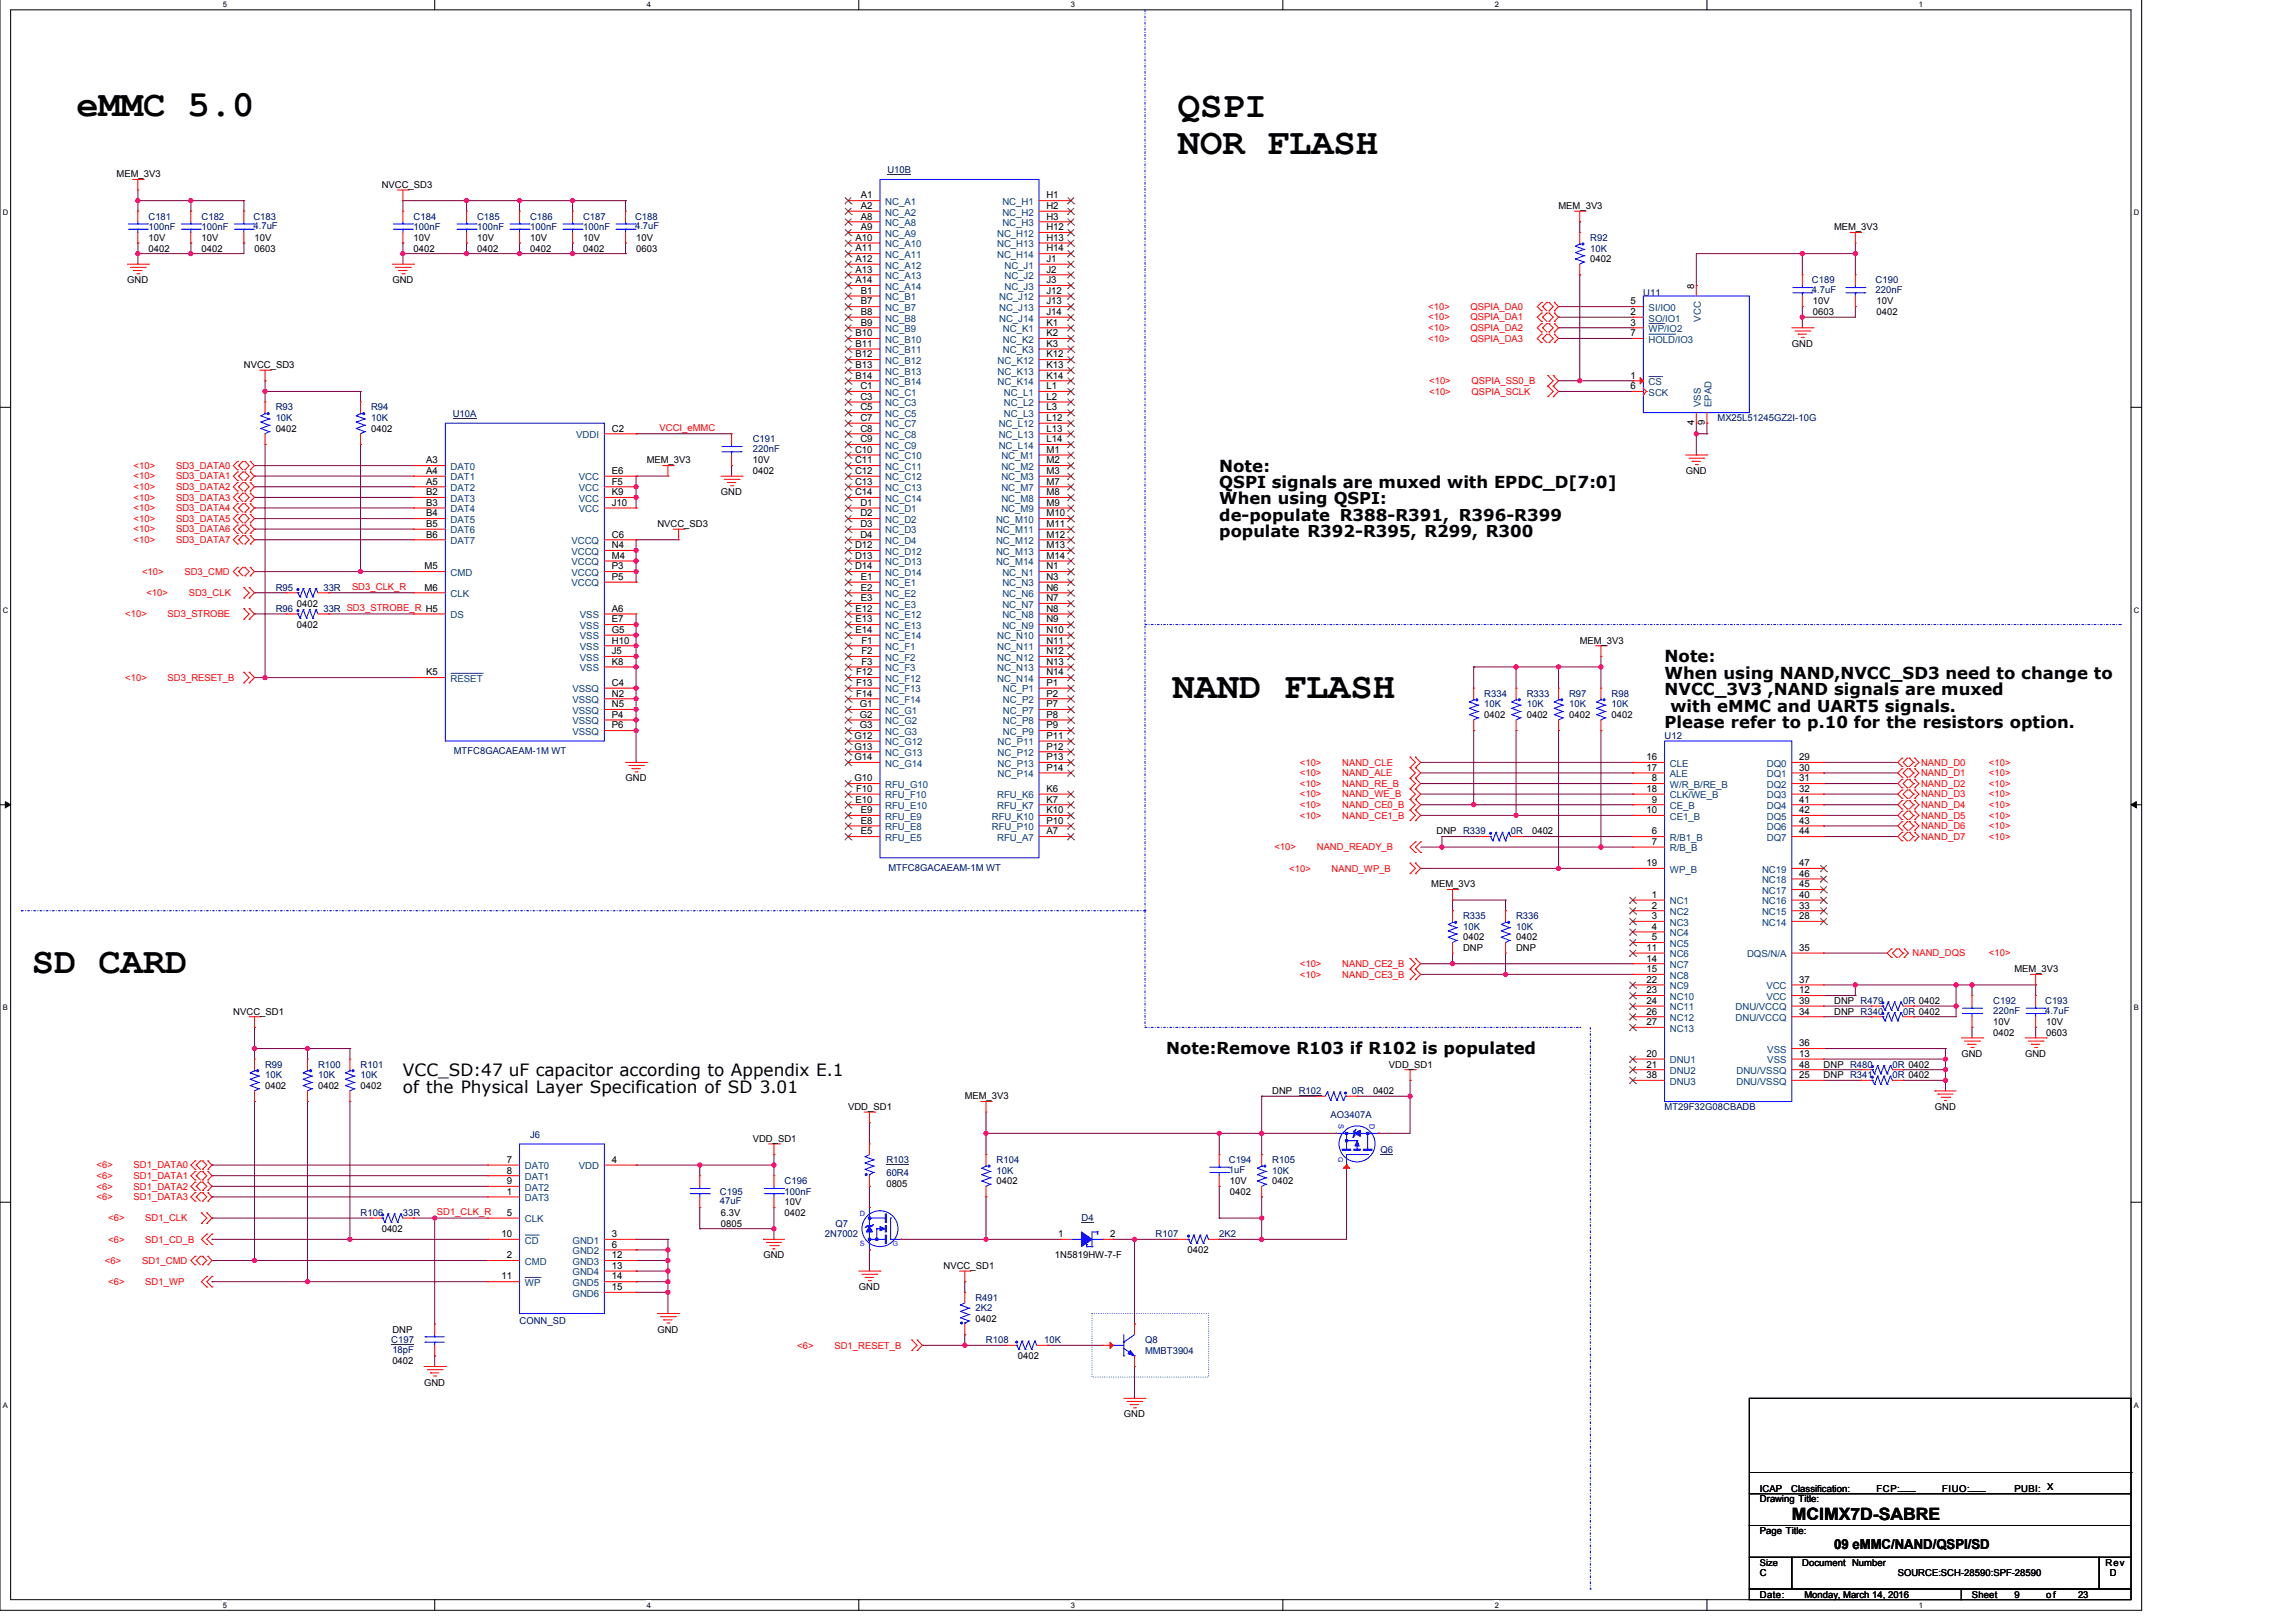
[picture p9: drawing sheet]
<svg xmlns="http://www.w3.org/2000/svg" width="297mm" height="210mm" viewBox="0 0 297 210" stroke-linecap="round" stroke-linejoin="round" font-family="sans-serif">
<defs><g id="words">
<g font-size="4.8">
<text x="9.9" y="15">eMMC 5.0</text>
<text x="152.4" y="15.1">QSPI</text>
<text x="152.4" y="19.9">NOR FLASH</text>
<text x="151.7" y="90.3">NAND FLASH</text>
<text x="4.1" y="126">SD CARD</text>
</g>
<g font-size="2.2">
<text x="52.1" y="139.3">VCC_SD:47 uF capacitor according to Appendix E.1</text>
<text x="52.1" y="141.4">of the Physical Layer Specification of SD 3.01</text>
<text x="231.8" y="196.7">MCIMX7D-SABRE</text>
</g>
<g font-size="2.1">
<text x="157.7" y="61">Note:</text>
<text x="157.7" y="63.2">QSPI signals are muxed with EPDC_D[7:0]</text>
<text x="157.7" y="65.3">When using QSPI:</text>
<text x="157.7" y="67.4">de-populate R388-R391, R396-R399</text>
<text x="157.7" y="69.5">populate R392-R395, R299, R300</text>
<text x="215.3" y="85.7">Note:</text>
<text x="215.3" y="87.9">When using NAND,NVCC_SD3 need to change to</text>
<text x="215.3" y="90">NVCC_3V3 ,NAND signals are muxed</text>
<text x="215.3" y="94.2">Please refer to p.10 for the resistors option.</text>
<text x="216.1" y="92.1">with eMMC and UART5 signals.</text>
<text x="150.9" y="136.5">Note:Remove R103 if R102 is populated</text>
</g>
<text font-size="1.8" x="237.3" y="200.4">09 eMMC/NAND/QSPI/SD</text>
<g font-size="1.2">
<text x="15.1" y="22.9">MEM_3V3</text>
<text x="49.4" y="24.3">NVCC_SD3</text>
<text x="111.4" y="25.7">A1</text>
<text x="111.4" y="27">A2</text>
<text x="111.4" y="28.4">A8</text>
<text x="111.4" y="29.8">A9</text>
<text x="135.4" y="25.7">H1</text>
<text x="135.4" y="27">H2</text>
<text x="135.4" y="28.4">H3</text>
<text x="135.4" y="29.8">H12</text>
<text x="201.6" y="27.1">MEM_3V3</text>
<text x="237.3" y="29.8">MEM_3V3</text>
<text x="19.2" y="32.5">0402</text>
<text x="19.2" y="31.2">10V</text>
<text x="26.1" y="32.5">0402</text>
<text x="26.1" y="31.2">10V</text>
<text x="32.9" y="32.5">0603</text>
<text x="32.9" y="31.2">10V</text>
<text x="53.5" y="32.5">0402</text>
<text x="53.5" y="31.2">10V</text>
<text x="61.7" y="32.5">0402</text>
<text x="61.7" y="31.2">10V</text>
<text x="68.6" y="32.5">0402</text>
<text x="68.6" y="31.2">10V</text>
<text x="75.4" y="32.5">0402</text>
<text x="75.4" y="31.2">10V</text>
<text x="82.3" y="32.5">0603</text>
<text x="82.3" y="31.2">10V</text>
<text x="110.7" y="31.2">A10</text>
<text x="110.7" y="32.5">A11</text>
<text x="110.7" y="33.9">A12</text>
<text x="110.7" y="35.3">A13</text>
<text x="135.4" y="31.2">H13</text>
<text x="135.4" y="32.5">H14</text>
<text x="135.4" y="33.9">J1</text>
<text x="135.4" y="35.3">J2</text>
<text x="205.7" y="33.9">0402</text>
<text x="16.5" y="36.7">GND</text>
<text x="50.8" y="36.7">GND</text>
<text x="110.7" y="36.7">A14</text>
<text x="111.4" y="38">B1</text>
<text x="111.4" y="39.4">B7</text>
<text x="111.4" y="40.8">B8</text>
<text x="135.4" y="36.7">J3</text>
<text x="135.4" y="38">J12</text>
<text x="135.4" y="39.4">J13</text>
<text x="135.4" y="40.8">J14</text>
<text x="210.9" y="40.8">2</text>
<text x="210.9" y="39.4">5</text>
<text x="219.2" y="37.3" transform="rotate(-90 219.2 37.3)">8</text>
<text x="234.5" y="40.8">0603</text>
<text x="234.5" y="39.4">10V</text>
<text x="242.8" y="39.4">10V</text>
<text x="242.8" y="40.8">0402</text>
<text x="31.5" y="47.6">NVCC_SD3</text>
<text x="110.7" y="43.5">B10</text>
<text x="110.7" y="44.9">B11</text>
<text x="110.7" y="46.3">B12</text>
<text x="110.7" y="47.6">B13</text>
<text x="111.4" y="42.1">B9</text>
<text x="135.4" y="42.1">K1</text>
<text x="135.4" y="43.5">K2</text>
<text x="135.4" y="44.9">K3</text>
<text x="135.4" y="46.3">K12</text>
<text x="135.4" y="47.6">K13</text>
<text x="210.9" y="43.5">7</text>
<text x="210.9" y="42.1">3</text>
<text x="231.8" y="44.9">GND</text>
<text x="110.7" y="49">B14</text>
<text x="111.3" y="50.4">C1</text>
<text x="111.3" y="51.7">C3</text>
<text x="111.3" y="53.1">C5</text>
<text x="135.4" y="49">K14</text>
<text x="135.4" y="50.4">L1</text>
<text x="135.4" y="51.7">L2</text>
<text x="135.4" y="53.1">L3</text>
<text x="210.9" y="49">1</text>
<text x="210.9" y="50.4">6</text>
<text x="35.7" y="55.9">0402</text>
<text x="48" y="55.9">0402</text>
<text x="55.1" y="60">A3</text>
<text x="79.2" y="55.9">C2</text>
<text x="83.7" y="60">MEM_3V3</text>
<text x="97.4" y="60">10V</text>
<text x="110.6" y="58.6">C10</text>
<text x="110.6" y="60">C11</text>
<text x="111.3" y="54.5">C7</text>
<text x="111.3" y="55.9">C8</text>
<text x="111.3" y="57.2">C9</text>
<text x="135.4" y="54.5">L12</text>
<text x="135.4" y="55.9">L13</text>
<text x="135.4" y="57.2">L14</text>
<text x="135.4" y="58.6">M1</text>
<text x="135.4" y="60">M2</text>
<text x="219.2" y="55.1" transform="rotate(-90 219.2 55.1)">4</text>
<text x="220.5" y="55.1" transform="rotate(-90 220.5 55.1)">9</text>
<text x="55.1" y="61.3">A4</text>
<text x="55.1" y="62.7">A5</text>
<text x="55.1" y="65.5">B3</text>
<text x="55.1" y="64.1">B2</text>
<text x="79.2" y="61.3">E6</text>
<text x="79.2" y="62.7">F5</text>
<text x="79.2" y="64.1">K9</text>
<text x="79.2" y="65.5">J10</text>
<text x="93.3" y="64.1">GND</text>
<text x="97.4" y="61.4">0402</text>
<text x="110.6" y="61.3">C12</text>
<text x="110.6" y="62.7">C13</text>
<text x="110.6" y="64.1">C14</text>
<text x="111.3" y="65.5">D1</text>
<text x="135.4" y="61.3">M3</text>
<text x="135.4" y="62.7">M7</text>
<text x="135.4" y="64.1">M8</text>
<text x="135.4" y="65.5">M9</text>
<text x="218.1" y="61.4">GND</text>
<text x="55.1" y="69.6">B6</text>
<text x="55.1" y="68.2">B5</text>
<text x="55.1" y="66.8">B4</text>
<text x="79.2" y="69.6">C6</text>
<text x="79.2" y="70.9">N4</text>
<text x="85" y="68.2">NVCC_SD3</text>
<text x="110.6" y="70.9">D12</text>
<text x="111.3" y="66.8">D2</text>
<text x="111.3" y="68.2">D3</text>
<text x="111.3" y="69.6">D4</text>
<text x="135.4" y="66.8">M10</text>
<text x="135.4" y="68.2">M11</text>
<text x="135.4" y="69.6">M12</text>
<text x="135.4" y="70.9">M13</text>
<text x="54.9" y="73.7">M5</text>
<text x="54.9" y="76.4">M6</text>
<text x="79.2" y="72.3">M4</text>
<text x="79.2" y="73.7">P3</text>
<text x="79.2" y="75">P5</text>
<text x="110.6" y="72.3">D13</text>
<text x="110.6" y="73.7">D14</text>
<text x="111.4" y="75">E1</text>
<text x="111.4" y="76.4">E2</text>
<text x="111.4" y="77.8">E3</text>
<text x="135.4" y="72.3">M14</text>
<text x="135.4" y="73.7">N1</text>
<text x="135.4" y="75">N3</text>
<text x="135.4" y="76.4">N6</text>
<text x="135.4" y="77.8">N7</text>
<text x="38.4" y="78.5">0402</text>
<text x="38.4" y="81.2">0402</text>
<text x="79.2" y="79.2">A6</text>
<text x="79.2" y="80.5">E7</text>
<text x="79.2" y="81.9">G5</text>
<text x="79.2" y="83.3">H10</text>
<text x="110.7" y="79.2">E12</text>
<text x="110.7" y="80.5">E13</text>
<text x="110.7" y="81.9">E14</text>
<text x="111.4" y="83.3">F1</text>
<text x="135.4" y="79.2">N8</text>
<text x="135.4" y="80.5">N9</text>
<text x="135.4" y="81.9">N10</text>
<text x="135.4" y="83.3">N11</text>
<text x="204.4" y="83.3">MEM_3V3</text>
<text x="55.1" y="87.4">K5</text>
<text x="79.2" y="88.8">C4</text>
<text x="79.2" y="86">K8</text>
<text x="79.2" y="84.7">J5</text>
<text x="110.8" y="87.4">F12</text>
<text x="110.8" y="88.8">F13</text>
<text x="111.4" y="84.7">F2</text>
<text x="111.4" y="86">F3</text>
<text x="135.4" y="84.7">N12</text>
<text x="135.4" y="86">N13</text>
<text x="135.4" y="87.4">N14</text>
<text x="135.4" y="88.8">P1</text>
<text x="79.2" y="90.1">N2</text>
<text x="79.2" y="91.5">N5</text>
<text x="79.2" y="92.9">P4</text>
<text x="79.2" y="94.3">P6</text>
<text x="110.5" y="95.6">G12</text>
<text x="110.8" y="90.1">F14</text>
<text x="111.2" y="91.5">G1</text>
<text x="111.2" y="92.9">G2</text>
<text x="111.2" y="94.3">G3</text>
<text x="135.4" y="90.1">P2</text>
<text x="135.4" y="91.5">P7</text>
<text x="135.4" y="92.9">P8</text>
<text x="135.4" y="94.3">P9</text>
<text x="135.4" y="95.6">P11</text>
<text x="192" y="92.9">0402</text>
<text x="197.5" y="92.9">0402</text>
<text x="203" y="92.9">0402</text>
<text x="208.5" y="92.9">0402</text>
<text x="80.9" y="101.1">GND</text>
<text x="110.5" y="101.1">G10</text>
<text x="110.5" y="97">G13</text>
<text x="110.5" y="98.4">G14</text>
<text x="135.4" y="97">P12</text>
<text x="135.4" y="98.4">P13</text>
<text x="135.4" y="99.7">P14</text>
<text x="213" y="98.4">16</text>
<text x="213" y="99.7">17</text>
<text x="213.7" y="101.1">8</text>
<text x="232.8" y="98.4">29</text>
<text x="232.8" y="99.7">30</text>
<text x="232.8" y="101.1">31</text>
<text x="110.7" y="103.9">E10</text>
<text x="110.8" y="102.5">F10</text>
<text x="111.4" y="108">E5</text>
<text x="111.4" y="106.6">E8</text>
<text x="111.4" y="105.2">E9</text>
<text x="135.4" y="108">A7</text>
<text x="135.4" y="102.5">K6</text>
<text x="135.4" y="103.9">K7</text>
<text x="135.4" y="105.2">K10</text>
<text x="135.4" y="106.6">P10</text>
<text x="185.9" y="108">DNP R339</text>
<text x="198.2" y="108">0402</text>
<text x="213" y="105.2">10</text>
<text x="213" y="102.5">18</text>
<text x="213.7" y="108">6</text>
<text x="213.7" y="103.9">9</text>
<text x="232.8" y="102.5">32</text>
<text x="232.8" y="103.9">41</text>
<text x="232.8" y="105.2">42</text>
<text x="232.8" y="106.6">43</text>
<text x="232.8" y="108">44</text>
<text x="213" y="112.1">19</text>
<text x="213.7" y="109.3">7</text>
<text x="232.8" y="113.5">46</text>
<text x="232.8" y="112.1">47</text>
<text x="185.2" y="114.8">MEM_3V3</text>
<text x="213.7" y="116.2">1</text>
<text x="213.7" y="117.6">2</text>
<text x="213.7" y="118.9">3</text>
<text x="232.8" y="118.9">28</text>
<text x="232.8" y="117.6">33</text>
<text x="232.8" y="116.2">40</text>
<text x="232.8" y="114.8">45</text>
<text x="189.3" y="123.1">DNP</text>
<text x="189.3" y="121.7">0402</text>
<text x="196.1" y="123.1">DNP</text>
<text x="196.1" y="121.7">0402</text>
<text x="213" y="123.1">11</text>
<text x="213" y="124.4">14</text>
<text x="213" y="125.8">15</text>
<text x="213.7" y="120.3">4</text>
<text x="213.7" y="121.7">5</text>
<text x="232.8" y="123.1">35</text>
<text x="260.6" y="125.8">MEM_3V3</text>
<text x="30.2" y="131.3">NVCC_SD1</text>
<text x="213" y="127.2">22</text>
<text x="213" y="128.5">23</text>
<text x="213" y="129.9">24</text>
<text x="213" y="131.3">26</text>
<text x="232.8" y="128.5">12</text>
<text x="232.8" y="131.3">34</text>
<text x="232.8" y="127.2">37</text>
<text x="232.8" y="129.9">39</text>
<text x="237.3" y="129.9">DNP R479</text>
<text x="237.3" y="131.3">DNP R340</text>
<text x="213" y="136.8">20</text>
<text x="213" y="132.7">27</text>
<text x="232.8" y="136.8">13</text>
<text x="232.8" y="135.4">36</text>
<text x="253.7" y="136.8">GND</text>
<text x="257.9" y="132.7">10V</text>
<text x="257.9" y="134.1">0402</text>
<text x="262" y="136.8">GND</text>
<text x="264.7" y="134.1">0603</text>
<text x="264.7" y="132.7">10V</text>
<text x="34.3" y="140.9">0402</text>
<text x="41.1" y="140.9">0402</text>
<text x="46.6" y="140.9">0402</text>
<text x="109.7" y="143.7">VDD_SD1</text>
<text x="124.8" y="142.3">MEM_3V3</text>
<text x="164.6" y="141.6">DNP R102</text>
<text x="177.6" y="141.6">0402</text>
<text x="179.7" y="138.2">VDD_SD1</text>
<text x="213" y="138.1">21</text>
<text x="213" y="139.5">38</text>
<text x="232.8" y="139.5">25</text>
<text x="232.8" y="138.1">48</text>
<text x="235.9" y="138.2">DNP R480</text>
<text x="235.9" y="139.5">DNP R341</text>
<text x="250.3" y="143.7">GND</text>
<text x="97.4" y="147.8">VDD_SD1</text>
<text x="65.6" y="153.2">9</text>
<text x="65.6" y="154.6">1</text>
<text x="65.6" y="150.5">7</text>
<text x="65.6" y="151.9">8</text>
<text x="79.2" y="150.5">4</text>
<text x="101.5" y="156">10V</text>
<text x="114.7" y="153.7">0805</text>
<text x="128.9" y="153.3">0402</text>
<text x="159.1" y="154.6">0402</text>
<text x="159.1" y="153.3">10V</text>
<text x="164.6" y="153.3">0402</text>
<text x="49.4" y="159.4">0402</text>
<text x="64.9" y="160.1">10</text>
<text x="65.6" y="157.3">5</text>
<text x="79.2" y="161.5">6</text>
<text x="79.2" y="160.1">3</text>
<text x="93.3" y="158.7">0805</text>
<text x="93.3" y="157.4">6.3V</text>
<text x="101.5" y="157.4">0402</text>
<text x="136.9" y="160.1">1</text>
<text x="143.6" y="160.1">2</text>
<text x="64.9" y="165.6">11</text>
<text x="65.6" y="162.8">2</text>
<text x="79.2" y="162.8">12</text>
<text x="79.2" y="164.2">13</text>
<text x="79.2" y="165.6">14</text>
<text x="79.2" y="167">15</text>
<text x="98.8" y="162.8">GND</text>
<text x="111.1" y="167">GND</text>
<text x="122.1" y="164.2">NVCC_SD1</text>
<text x="136.5" y="162.8">1N5819HW-7-F</text>
<text x="153.6" y="162.2">0402</text>
<text x="50.8" y="172.4">DNP</text>
<text x="85" y="172.4">GND</text>
<text x="126.2" y="171.1">0402</text>
<text x="50.8" y="176.6">0402</text>
<text x="54.9" y="179.3">GND</text>
<text x="131.7" y="175.9">0402</text>
<text x="145.4" y="183.4">GND</text>
<text x="227.7" y="194.4">Drawing Title:</text>
<text x="227.7" y="193">ICAP</text>
<text x="231.7" y="193">Classification:</text>
<text x="242.8" y="193">FCP:___</text>
<text x="251.3" y="193">FIUO:___</text>
<text x="260.6" y="193">PUBI: X</text>
<text x="227.7" y="202.6">Size</text>
<text x="227.7" y="198.5">Page Title:</text>
<text x="227.7" y="204">C</text>
<text x="233.2" y="202.6">Document Number</text>
<text x="245.5" y="204">SOURCE:SCH-28590:SPF-28590</text>
<text x="272.4" y="202.6">Rev</text>
<text x="273" y="204">D</text>
<text x="227.7" y="206.7">Date:</text>
<text x="233.4" y="206.7">Monday, March 14, 2016</text>
<text x="255.1" y="206.7">Sheet</text>
<text x="260.6" y="206.7">9</text>
<text x="264.7" y="206.7">of</text>
<text x="268.8" y="206.7">23</text>
</g>
<g font-size="1.2" fill="#000080">
<text x="114.8" y="22.4">U10B</text>
<text x="19.2" y="28.4">C181</text>
<text x="19.2" y="29.8">100nF</text>
<text x="26.1" y="28.4">C182</text>
<text x="26.1" y="29.8">100nF</text>
<text x="32.8" y="28.4">C183</text>
<text x="32.8" y="29.7">4.7uF</text>
<text x="53.5" y="28.4">C184</text>
<text x="53.5" y="29.8">100nF</text>
<text x="61.7" y="28.4">C185</text>
<text x="61.7" y="29.8">100nF</text>
<text x="68.6" y="28.4">C186</text>
<text x="68.6" y="29.8">100nF</text>
<text x="75.4" y="28.4">C187</text>
<text x="75.4" y="29.8">100nF</text>
<text x="82.2" y="28.4">C188</text>
<text x="82.2" y="29.7">4.7uF</text>
<text x="205.7" y="31.2">R92</text>
<text x="205.7" y="32.5">10K</text>
<text x="212.6" y="38.3">U11</text>
<text x="234.4" y="36.7">C189</text>
<text x="234.4" y="37.9">4.7uF</text>
<text x="242.6" y="36.7">C190</text>
<text x="242.6" y="37.9">220nF</text>
<text x="35.7" y="53.1">R93</text>
<text x="48" y="53.1">R94</text>
<text x="58.6" y="53.9">U10A</text>
<text x="35.7" y="54.5">10K</text>
<text x="48" y="54.5">10K</text>
<text x="97.4" y="57.2">C191</text>
<text x="97.4" y="58.5">220nF</text>
<text x="222.2" y="54.5">MX25L51245GZ2I-10G</text>
<text x="35.7" y="76.4">R95</text>
<text x="41.8" y="76.4">33R</text>
<text x="35.7" y="79.2">R96</text>
<text x="41.8" y="79.2">33R SD3_STROBE_R H5</text>
<text x="192" y="90.2">R334</text>
<text x="192" y="91.5">10K</text>
<text x="197.5" y="90.2">R333</text>
<text x="197.5" y="91.5">10K</text>
<text x="203" y="90.2">R97</text>
<text x="203" y="91.5">10K</text>
<text x="208.5" y="90.2">R98</text>
<text x="208.5" y="91.5">10K</text>
<text x="215.3" y="95.6">U12</text>
<text x="58.7" y="97.6">MTFC8GACAEAM-1M WT</text>
<text x="195.5" y="108">0R</text>
<text x="114.9" y="112.7">MTFC8GACAEAM-1M WT</text>
<text x="189.3" y="119">R335</text>
<text x="196.1" y="119">R336</text>
<text x="189.3" y="120.3">10K</text>
<text x="196.1" y="120.3">10K</text>
<text x="246.2" y="129.9">0R 0402</text>
<text x="246.2" y="131.3">0R 0402</text>
<text x="257.9" y="129.9">C192</text>
<text x="257.9" y="131.2">220nF</text>
<text x="264.6" y="129.9">C193</text>
<text x="264.6" y="131.2">4.7uF</text>
<text x="34.3" y="138.2">R99</text>
<text x="34.3" y="139.5">10K</text>
<text x="41.1" y="138.2">R100</text>
<text x="41.1" y="139.5">10K</text>
<text x="46.6" y="138.2">R101</text>
<text x="46.6" y="139.5">10K</text>
<text x="174.9" y="141.6">0R</text>
<text x="215.3" y="143.7">MT29F32G08CBADB</text>
<text x="244.8" y="138.2">0R 0402</text>
<text x="244.8" y="139.5">0R 0402</text>
<text x="68.6" y="147.2">J6</text>
<text x="172.1" y="144.7">AO3407A</text>
<text x="178.6" y="149.3">Q6</text>
<text x="93.1" y="154.6">C195</text>
<text x="93.1" y="155.9">47uF</text>
<text x="101.5" y="153.3">C196</text>
<text x="101.5" y="154.6">100nF</text>
<text x="114.7" y="150.5">R103</text>
<text x="114.7" y="152.1">60R4</text>
<text x="128.9" y="150.5">R104</text>
<text x="128.9" y="151.9">10K</text>
<text x="159" y="150.5">C194</text>
<text x="159" y="151.7">1uF</text>
<text x="164.6" y="150.5">R105</text>
<text x="164.6" y="151.9">10K</text>
<text x="46.6" y="157.4">R106</text>
<text x="52.1" y="157.4">33R</text>
<text x="106.7" y="160.1">2N7002</text>
<text x="108.1" y="158.7">Q7</text>
<text x="139.9" y="158.1">D4</text>
<text x="149.5" y="160.1">R107</text>
<text x="157.7" y="160.1">2K2</text>
<text x="50.6" y="173.8">C197</text>
<text x="67.2" y="171.4">CONN_SD</text>
<text x="126.2" y="168.3">R491</text>
<text x="126.2" y="169.7">2K2</text>
<text x="127.6" y="173.8">R108</text>
<text x="135.1" y="173.8">10K</text>
<text x="148.1" y="173.8">Q8</text>
<text x="50.8" y="175.1">18pF</text>
<text x="148.1" y="175.2">MMBT3904</text>
</g>
<g font-size="1.2" fill="#004080">
<text x="114.5" y="26.5">NC_A1</text>
<text x="114.5" y="27.9">NC_A2</text>
<text x="114.5" y="29.3">NC_A8</text>
<text x="129.7" y="26.5">NC_H1</text>
<text x="129.7" y="27.9">NC_H2</text>
<text x="129.7" y="29.3">NC_H3</text>
<text x="114.5" y="30.6">NC_A9</text>
<text x="114.5" y="32">NC_A10</text>
<text x="114.5" y="33.4">NC_A11</text>
<text x="114.5" y="34.7">NC_A12</text>
<text x="129" y="30.6">NC_H12</text>
<text x="129" y="32">NC_H13</text>
<text x="129" y="33.4">NC_H14</text>
<text x="130" y="34.7">NC_J1</text>
<text x="114.5" y="36.1">NC_A13</text>
<text x="114.5" y="37.5">NC_A14</text>
<text x="114.5" y="38.9">NC_B1</text>
<text x="114.5" y="40.2">NC_B7</text>
<text x="114.5" y="41.6">NC_B8</text>
<text x="129.3" y="38.9">NC_J12</text>
<text x="129.3" y="40.2">NC_J13</text>
<text x="129.3" y="41.6">NC_J14</text>
<text x="130" y="36.1">NC_J2</text>
<text x="130" y="37.5">NC_J3</text>
<text x="213.3" y="41.6">SO/IO1</text>
<text x="213.3" y="40.2">SI/IO0</text>
<text x="220" y="41.6" transform="rotate(-90 220 41.6)">VCC</text>
<text x="114.5" y="43">NC_B9</text>
<text x="114.5" y="44.4">NC_B10</text>
<text x="114.5" y="45.7">NC_B11</text>
<text x="114.5" y="47.1">NC_B12</text>
<text x="129.1" y="47.1">NC_K12</text>
<text x="129.8" y="43">NC_K1</text>
<text x="129.8" y="44.4">NC_K2</text>
<text x="129.8" y="45.7">NC_K3</text>
<text x="213.3" y="44.4">HOLD/IO3</text>
<text x="213.3" y="43">WP/IO2</text>
<text x="114.5" y="48.5">NC_B13</text>
<text x="114.5" y="49.8">NC_B14</text>
<text x="114.5" y="51.2">NC_C1</text>
<text x="114.5" y="52.6">NC_C3</text>
<text x="114.5" y="54">NC_C5</text>
<text x="129.1" y="48.5">NC_K13</text>
<text x="129.1" y="49.8">NC_K14</text>
<text x="129.9" y="51.2">NC_L1</text>
<text x="129.9" y="52.6">NC_L2</text>
<text x="129.9" y="54">NC_L3</text>
<text x="213.3" y="49.8">CS</text>
<text x="213.3" y="51.2">SCK</text>
<text x="220" y="52.7" transform="rotate(-90 220 52.7)">VSS</text>
<text x="221.4" y="52.7" transform="rotate(-90 221.4 52.7)">EPAD</text>
<text x="74.5" y="56.7">VDDI</text>
<text x="114.5" y="55.3">NC_C7</text>
<text x="114.5" y="56.7">NC_C8</text>
<text x="114.5" y="58.1">NC_C9</text>
<text x="114.5" y="59.4">NC_C10</text>
<text x="129.2" y="55.3">NC_L12</text>
<text x="129.2" y="56.7">NC_L13</text>
<text x="129.2" y="58.1">NC_L14</text>
<text x="129.6" y="59.4">NC_M1</text>
<text x="58.3" y="60.8">DAT0</text>
<text x="58.3" y="62.2">DAT1</text>
<text x="58.3" y="63.6">DAT2</text>
<text x="58.3" y="64.9">DAT3</text>
<text x="74.9" y="62.2">VCC</text>
<text x="74.9" y="63.6">VCC</text>
<text x="74.9" y="64.9">VCC</text>
<text x="114.5" y="60.8">NC_C11</text>
<text x="114.5" y="62.2">NC_C12</text>
<text x="114.5" y="63.6">NC_C13</text>
<text x="114.5" y="64.9">NC_C14</text>
<text x="129.6" y="60.8">NC_M2</text>
<text x="129.6" y="62.2">NC_M3</text>
<text x="129.6" y="63.6">NC_M7</text>
<text x="129.6" y="64.9">NC_M8</text>
<text x="58.3" y="70.4">DAT7</text>
<text x="58.3" y="69">DAT6</text>
<text x="58.3" y="67.7">DAT5</text>
<text x="58.3" y="66.3">DAT4</text>
<text x="73.9" y="70.4">VCCQ</text>
<text x="73.9" y="71.8">VCCQ</text>
<text x="74.9" y="66.3">VCC</text>
<text x="114.5" y="66.3">NC_D1</text>
<text x="114.5" y="67.7">NC_D2</text>
<text x="114.5" y="69">NC_D3</text>
<text x="114.5" y="70.4">NC_D4</text>
<text x="114.5" y="71.8">NC_D12</text>
<text x="128.9" y="67.7">NC_M10</text>
<text x="128.9" y="69">NC_M11</text>
<text x="128.9" y="70.4">NC_M12</text>
<text x="128.9" y="71.8">NC_M13</text>
<text x="129.6" y="66.3">NC_M9</text>
<text x="58.3" y="74.5">CMD</text>
<text x="58.3" y="77.3">CLK</text>
<text x="73.9" y="73.2">VCCQ</text>
<text x="73.9" y="74.5">VCCQ</text>
<text x="73.9" y="75.9">VCCQ</text>
<text x="114.5" y="73.2">NC_D13</text>
<text x="114.5" y="74.5">NC_D14</text>
<text x="114.5" y="75.9">NC_E1</text>
<text x="114.5" y="77.3">NC_E2</text>
<text x="128.9" y="73.2">NC_M14</text>
<text x="129.7" y="74.5">NC_N1</text>
<text x="129.7" y="75.9">NC_N3</text>
<text x="129.7" y="77.3">NC_N6</text>
<text x="58.3" y="80">DS</text>
<text x="75" y="80">VSS</text>
<text x="75" y="81.4">VSS</text>
<text x="75" y="82.8">VSS</text>
<text x="114.5" y="78.6">NC_E3</text>
<text x="114.5" y="80">NC_E12</text>
<text x="114.5" y="81.4">NC_E13</text>
<text x="114.5" y="82.8">NC_E14</text>
<text x="129" y="82.8">NC_N10</text>
<text x="129.7" y="78.6">NC_N7</text>
<text x="129.7" y="80">NC_N8</text>
<text x="129.7" y="81.4">NC_N9</text>
<text x="58.3" y="88.2">RESET</text>
<text x="74.1" y="89.6">VSSQ</text>
<text x="75" y="86.9">VSS</text>
<text x="75" y="85.5">VSS</text>
<text x="75" y="84.1">VSS</text>
<text x="114.5" y="84.1">NC_F1</text>
<text x="114.5" y="85.5">NC_F2</text>
<text x="114.5" y="86.9">NC_F3</text>
<text x="114.5" y="88.2">NC_F12</text>
<text x="114.5" y="89.6">NC_F13</text>
<text x="129" y="84.1">NC_N11</text>
<text x="129" y="85.5">NC_N12</text>
<text x="129" y="86.9">NC_N13</text>
<text x="129" y="88.2">NC_N14</text>
<text x="129.8" y="89.6">NC_P1</text>
<text x="74.1" y="91">VSSQ</text>
<text x="74.1" y="92.4">VSSQ</text>
<text x="74.1" y="93.7">VSSQ</text>
<text x="74.1" y="95.1">VSSQ</text>
<text x="114.5" y="91">NC_F14</text>
<text x="114.5" y="92.4">NC_G1</text>
<text x="114.5" y="93.7">NC_G2</text>
<text x="114.5" y="95.1">NC_G3</text>
<text x="129.8" y="91">NC_P2</text>
<text x="129.8" y="92.4">NC_P7</text>
<text x="129.8" y="93.7">NC_P8</text>
<text x="129.8" y="95.1">NC_P9</text>
<text x="114.5" y="102">RFU_G10</text>
<text x="114.5" y="96.5">NC_G12</text>
<text x="114.5" y="97.8">NC_G13</text>
<text x="114.5" y="99.2">NC_G14</text>
<text x="129.1" y="96.5">NC_P11</text>
<text x="129.1" y="97.8">NC_P12</text>
<text x="129.1" y="99.2">NC_P13</text>
<text x="129.1" y="100.6">NC_P14</text>
<text x="216" y="102">W/R_B/RE_B</text>
<text x="216" y="99.2">CLE</text>
<text x="216" y="100.6">ALE</text>
<text x="228.6" y="99.2">DQ0</text>
<text x="228.6" y="100.6">DQ1</text>
<text x="228.6" y="102">DQ2</text>
<text x="114.5" y="107.4">RFU_E8</text>
<text x="114.5" y="106.1">RFU_E9</text>
<text x="114.5" y="104.7">RFU_E10</text>
<text x="114.5" y="103.3">RFU_F10</text>
<text x="128.3" y="106.1">RFU_K10</text>
<text x="128.3" y="107.4">RFU_P10</text>
<text x="129" y="103.3">RFU_K6</text>
<text x="129" y="104.7">RFU_K7</text>
<text x="216" y="104.7">CE_B</text>
<text x="216" y="106.1">CE1_B</text>
<text x="216" y="103.3">CLK/WE_B</text>
<text x="228.6" y="103.3">DQ3</text>
<text x="228.6" y="104.7">DQ4</text>
<text x="228.6" y="106.1">DQ5</text>
<text x="228.6" y="107.4">DQ6</text>
<text x="114.5" y="108.8">RFU_E5</text>
<text x="129" y="108.8">RFU_A7</text>
<text x="216" y="108.8">R/B1_B</text>
<text x="216" y="110.2">R/B_B</text>
<text x="216" y="112.9">WP_B</text>
<text x="228" y="112.9">NC19</text>
<text x="228.6" y="108.8">DQ7</text>
<text x="216" y="117">NC1</text>
<text x="216" y="118.4">NC2</text>
<text x="216" y="119.8">NC3</text>
<text x="228" y="119.8">NC14</text>
<text x="228" y="118.4">NC15</text>
<text x="228" y="117">NC16</text>
<text x="228" y="115.7">NC17</text>
<text x="228" y="114.3">NC18</text>
<text x="216" y="121.2">NC4</text>
<text x="216" y="122.5">NC5</text>
<text x="216" y="123.9">NC6</text>
<text x="216" y="125.3">NC7</text>
<text x="226" y="123.9">DQS/N/A</text>
<text x="216" y="126.7">NC8</text>
<text x="216" y="128">NC9</text>
<text x="216" y="129.4">NC10</text>
<text x="216" y="130.8">NC11</text>
<text x="224.5" y="130.8">DNU/VCCQ</text>
<text x="228.5" y="129.4">VCC</text>
<text x="228.5" y="128">VCC</text>
<text x="216" y="137.6">DNU1</text>
<text x="216" y="132.1">NC12</text>
<text x="216" y="133.5">NC13</text>
<text x="224.5" y="132.1">DNU/VCCQ</text>
<text x="228.6" y="137.6">VSS</text>
<text x="228.6" y="136.3">VSS</text>
<text x="216" y="139">DNU2</text>
<text x="216" y="140.4">DNU3</text>
<text x="224.7" y="140.4">DNU/VSSQ</text>
<text x="224.7" y="139">DNU/VSSQ</text>
<text x="67.9" y="154.1">DAT2</text>
<text x="67.9" y="155.5">DAT3</text>
<text x="67.9" y="151.3">DAT0</text>
<text x="67.9" y="152.7">DAT1</text>
<text x="74.9" y="151.3">VDD</text>
<text x="67.9" y="158.2">CLK</text>
<text x="67.9" y="160.9">CD</text>
<text x="74.1" y="160.9">GND1</text>
<text x="67.9" y="163.7">CMD</text>
<text x="67.9" y="166.4">WP</text>
<text x="74.1" y="162.3">GND2</text>
<text x="74.1" y="163.7">GND3</text>
<text x="74.1" y="165.1">GND4</text>
<text x="74.1" y="166.4">GND5</text>
<text x="74.1" y="167.8">GND6</text>
</g>
<g font-size="1.2" fill="#f00">
<text x="184.8" y="40.1">&lt;10&gt;</text>
<text x="184.8" y="41.5">&lt;10&gt;</text>
<text x="190.2" y="40.1">QSPIA_DA0</text>
<text x="190.2" y="41.5">QSPIA_DA1</text>
<text x="184.8" y="44.2">&lt;10&gt;</text>
<text x="184.8" y="42.8">&lt;10&gt;</text>
<text x="190.2" y="44.2">QSPIA_DA3</text>
<text x="190.2" y="42.8">QSPIA_DA2</text>
<text x="184.9" y="51.1">&lt;10&gt;</text>
<text x="184.9" y="49.7">&lt;10&gt;</text>
<text x="190.4" y="51.1">QSPIA_SCLK</text>
<text x="190.4" y="49.7">QSPIA_SS0_B</text>
<text x="85.3" y="55.8">VCCI_eMMC</text>
<text x="17.3" y="60.7">&lt;10&gt;</text>
<text x="17.3" y="62">&lt;10&gt;</text>
<text x="17.3" y="63.4">&lt;10&gt;</text>
<text x="17.3" y="64.8">&lt;10&gt;</text>
<text x="22.8" y="60.7">SD3_DATA0</text>
<text x="22.8" y="62">SD3_DATA1</text>
<text x="22.8" y="63.4">SD3_DATA2</text>
<text x="22.8" y="64.8">SD3_DATA3</text>
<text x="17.3" y="67.5">&lt;10&gt;</text>
<text x="17.3" y="66.1">&lt;10&gt;</text>
<text x="17.3" y="70.3">&lt;10&gt;</text>
<text x="17.3" y="68.9">&lt;10&gt;</text>
<text x="22.8" y="67.5">SD3_DATA5</text>
<text x="22.8" y="66.1">SD3_DATA4</text>
<text x="22.8" y="70.3">SD3_DATA7</text>
<text x="22.8" y="68.9">SD3_DATA6</text>
<text x="18.4" y="74.4">&lt;10&gt;</text>
<text x="18.9" y="77.1">&lt;10&gt;</text>
<text x="23.9" y="74.4">SD3_CMD</text>
<text x="24.4" y="77.1">SD3_CLK</text>
<text x="45.5" y="76.3">SD3_CLK_R</text>
<text x="16.2" y="79.9">&lt;10&gt;</text>
<text x="21.7" y="79.9">SD3_STROBE</text>
<text x="16.2" y="88.1">&lt;10&gt;</text>
<text x="21.7" y="88.1">SD3_RESET_B</text>
<text x="168.2" y="99.1">&lt;10&gt;</text>
<text x="168.2" y="100.4">&lt;10&gt;</text>
<text x="168.2" y="101.8">&lt;10&gt;</text>
<text x="173.7" y="99.1">NAND_CLE</text>
<text x="173.7" y="100.4">NAND_ALE</text>
<text x="173.7" y="101.8">NAND_RE_B</text>
<text x="248.5" y="99.1">NAND_D0</text>
<text x="248.5" y="100.4">NAND_D1</text>
<text x="248.5" y="101.8">NAND_D2</text>
<text x="257.3" y="99.1">&lt;10&gt;</text>
<text x="257.3" y="100.4">&lt;10&gt;</text>
<text x="257.3" y="101.8">&lt;10&gt;</text>
<text x="168.2" y="104.6">&lt;10&gt;</text>
<text x="168.2" y="105.9">&lt;10&gt;</text>
<text x="168.2" y="103.2">&lt;10&gt;</text>
<text x="173.7" y="104.6">NAND_CE0_B</text>
<text x="173.7" y="105.9">NAND_CE1_B</text>
<text x="173.7" y="103.2">NAND_WE_B</text>
<text x="248.5" y="103.2">NAND_D3</text>
<text x="248.5" y="104.6">NAND_D4</text>
<text x="248.5" y="105.9">NAND_D5</text>
<text x="248.5" y="107.3">NAND_D6</text>
<text x="257.3" y="103.2">&lt;10&gt;</text>
<text x="257.3" y="104.6">&lt;10&gt;</text>
<text x="257.3" y="105.9">&lt;10&gt;</text>
<text x="257.3" y="107.3">&lt;10&gt;</text>
<text x="164.9" y="110">&lt;10&gt;</text>
<text x="166.8" y="112.8">&lt;10&gt;</text>
<text x="170.4" y="110">NAND_READY_B</text>
<text x="172.3" y="112.8">NAND_WP_B</text>
<text x="248.5" y="108.7">NAND_D7</text>
<text x="257.3" y="108.7">&lt;10&gt;</text>
<text x="168.2" y="125.1">&lt;10&gt;</text>
<text x="173.7" y="125.1">NAND_CE2_B</text>
<text x="247.4" y="123.8">NAND_DQS</text>
<text x="257.3" y="123.8">&lt;10&gt;</text>
<text x="168.2" y="126.5">&lt;10&gt;</text>
<text x="173.7" y="126.5">NAND_CE3_B</text>
<text x="12.5" y="151.2">&lt;6&gt;</text>
<text x="12.5" y="152.6">&lt;6&gt;</text>
<text x="12.5" y="153.9">&lt;6&gt;</text>
<text x="12.5" y="155.3">&lt;6&gt;</text>
<text x="17.3" y="151.2">SD1_DATA0</text>
<text x="17.3" y="152.6">SD1_DATA1</text>
<text x="17.3" y="153.9">SD1_DATA2</text>
<text x="17.3" y="155.3">SD1_DATA3</text>
<text x="14" y="160.8">&lt;6&gt;</text>
<text x="14" y="158.1">&lt;6&gt;</text>
<text x="18.8" y="160.8">SD1_CD_B</text>
<text x="18.8" y="158.1">SD1_CLK</text>
<text x="56.5" y="157.3">SD1_CLK_R</text>
<text x="13.6" y="163.5">&lt;6&gt;</text>
<text x="14" y="166.3">&lt;6&gt;</text>
<text x="18.4" y="163.5">SD1_CMD</text>
<text x="18.8" y="166.3">SD1_WP</text>
<text x="103.1" y="174.5">&lt;6&gt;</text>
<text x="107.9" y="174.5">SD1_RESET_B</text>
</g>
<g font-size="1">
<text x="28.8" y=".9">5</text>
<text x="83.7" y=".9">4</text>
<text x="138.5" y=".9">3</text>
<text x="193.4" y=".9">2</text>
<text x="248.3" y=".9">1</text>
<text x=".3" y="27.9">D</text>
<text x="276" y="27.9">D</text>
<text x=".3" y="79.3">C</text>
<text x="276" y="79.3">C</text>
<text x=".3" y="130.8">B</text>
<text x="276" y="130.8">B</text>
<text x=".3" y="182.2">A</text>
<text x="276" y="182.2">A</text>
<text x="28.8" y="208">5</text>
<text x="83.7" y="208">4</text>
<text x="138.5" y="208">3</text>
<text x="193.4" y="208">2</text>
<text x="248.3" y="208">1</text>
</g>
<g font-size="1" fill="#00f">
<text x="173.2" y="145.4" transform="rotate(90 173.2 145.4)">S</text>
<text x="111.2" y="161.2">S</text>
</g>
<g font-size=".9" fill="#00f">
<text x="173.1" y="149.7" transform="rotate(90 173.1 149.7)">G</text>
<text x="177.2" y="145.4" transform="rotate(90 177.2 145.4)">D</text>
<text x="111.2" y="157.4">D</text>
<text x="115.5" y="161.3">G</text>
</g>
</g></defs>
<path d="M0 -.1v208.5h277.1v-208.5M1.4 1.3h274.3v205.7h-274.3z" fill="none" stroke="#000" stroke-width=".13"/>
<g fill="#fff">
<path d="M28.8 0h.5v1.1h-.5z"/>
<path d="M28.8 207.2h.5v1h-.5z"/>
</g>
<path d="M56.2 -.1v1.4M56.2 207v1.4" fill="none" stroke="#000" stroke-width=".13"/>
<g fill="#fff">
<path d="M83.7 0h.5v1.1h-.5z"/>
<path d="M83.7 207.2h.5v1h-.5z"/>
</g>
<path d="M111.1 -.1v1.4M111.1 207v1.4" fill="none" stroke="#000" stroke-width=".13"/>
<g fill="#fff">
<path d="M138.5 0h.6v1.1h-.6z"/>
<path d="M138.5 207.2h.6v1h-.6z"/>
</g>
<path d="M166 -.1v1.4M166 207v1.4" fill="none" stroke="#000" stroke-width=".13"/>
<g fill="#fff">
<path d="M193.4 0h.5v1.1h-.5z"/>
<path d="M193.4 207.2h.5v1h-.5z"/>
</g>
<path d="M220.8 -.1v1.4M220.8 207v1.4" fill="none" stroke="#000" stroke-width=".13"/>
<g fill="#fff">
<path d="M248.3 0h.5v1.1h-.5z"/>
<path d="M248.3 207.2h.5v1h-.5z"/>
<path d="M.3 27h.7v1.1h-.7z"/>
<path d="M276 27h.7v1.1h-.7z"/>
<path d="M.3 78.4h.7v1.1h-.7z"/>
<path d="M276 78.4h.7v1.1h-.7z"/>
</g>
<path d="M0 52.7h1.4M275.7 52.7h1.4" fill="none" stroke="#000" stroke-width=".13"/>
<g fill="#fff">
<path d="M.3 129.9h.7v1.1h-.7z"/>
<path d="M276 129.9h.7v1.1h-.7z"/>
</g>
<path d="M0 104.1h1.4M275.7 104.1h1.4" fill="none" stroke="#000" stroke-width=".13"/>
<path d="M.7 103.7l.7 .4-.7 .4zM275.7 104.1l.7-.4v.8z" fill="#000" stroke="#000" stroke-width=".13"/>
<g fill="#fff">
<path d="M.3 181.3h.7v1.1h-.7z"/>
<path d="M276 181.3h.7v1.1h-.7z"/>
</g>
<path d="M0 155.6h1.4M275.7 155.6h1.4M226.3 193.3h49.4v4.1h-49.4zM226.3 197.4h49.4v4.1h-49.4zM226.3 181h49.4v12.3h-49.4zM226.3 190.6h49.4M275.7 190.6h.1M226.3 201.5h5.5v4.1h-5.5zM226.3 205.6h27.4v1.4h-27.4zM231.8 201.5h39.8v4.1h-39.8zM253.7 205.6h22v1.4h-22zM271.6 201.5h4.1v4.1h-4.1z" fill="none" stroke="#000" stroke-width=".13"/>
<path d="M148.1 1.3v116.6M148.1 80.8h126.2M274.3 80.8h.1M2.8 117.9h.1M148.1 117.9h.1M148.1 117.9h-145.3M148.1 117.9v15.1M148.1 133h.1M148.1 133h56.3M204.4 133h.1M205.7 133v72.6M205.7 205.6h.1" fill="none" stroke="#00f" stroke-width=".13" stroke-dasharray=".3 .3 0 .3"/>
<path d="M141.3 170h15.1v8.2h-15.1z" fill="none" stroke="#0080ff" stroke-width=".13" stroke-dasharray="0 .3"/>
<g fill="none" stroke="#800040" stroke-width=".13">
<path d="M17.8 26h.1M17.8 31.4h.1M17.8 32.8h.1M17.8 26h13.7M17.8 24.6v2.7M17.8 31.4v2.8M24.7 26h.1M24.7 31.4h.1M24.7 32.8h.1M24.7 26v1.3M24.7 31.4v1.4M31.5 26h.1"/>
<path d="M31.5 31.4h.1M31.5 31.4v1.4h-13.7M31.5 26v1.3M52.1 31.4h.1M52.1 32.8h.1M52.1 26h.1M52.1 26v1.3M52.1 31.4v2.8M52.1 32.8h28.8M52.1 26h28.8M60.4 31.4h.1M60.4 26h.1"/>
<path d="M60.4 32.8h.1M60.4 26v1.3M60.4 31.4v1.4M67.2 26h.1M67.2 31.4h.1M67.2 32.8h.1M67.2 26v1.3M67.2 31.4v1.4M74.1 26h.1M74.1 31.4h.1M74.1 26v1.3M74.1 31.4v1.4"/>
<path d="M80.9 26h.1M80.9 32.8h.1M80.9 31.4h.1M80.9 26v1.3M80.9 31.4v1.4M201.6 39.7h.1M201.6 39.7h9.6M204.4 28.7h.1M204.4 35.6h.1M204.4 28.7v1.4M204.4 35.6v13.7M219.5 36.9h.1"/>
<path d="M233.2 32.8h.1M233.2 39.7h.1M233.2 32.8v2.8M233.2 39.7v2.7M240 39.7h.1M240 32.8h.1M240 32.8h-20.5v4.1M240 39.7v1.3h-6.8M240 31.4v4.2M34.3 49.3h.1M34.3 50.7h.1M34.3 57.5h.1"/>
<path d="M34.3 49.3v2.7M34.3 57.5v30.2M34.3 50.7h12.3M46.6 57.5h.1M46.6 50.7h.1M46.6 50.7v1.3M46.6 57.5v16.5M82.3 56.1h.1M82.3 56.1h12.3M201.6 41h.1M201.6 42.4h.1M201.6 43.8h.1"/>
<path d="M201.6 50.7h.1M201.6 41h9.6M201.6 42.4h9.6M201.6 43.8h9.6M201.6 50.7h9.6M201.6 49.3h9.6M204.4 49.3h.1M211.2 49.3h.1M219.5 56.1h.1M219.5 58.9h.1M219.5 56.1h1.3M219.5 54.8v4.1"/>
<path d="M220.8 56.1h.1M220.8 54.8h.1M220.8 54.8v1.3M233.2 41h.1M32.9 76.7h.1M32.9 60.3h.1M32.9 61.6h.1M32.9 63h.1M32.9 64.4h.1M32.9 65.7h.1M32.9 68.5h.1M32.9 67.1h.1"/>
<path d="M32.9 69.9h.1M32.9 79.5h.1M32.9 76.7h4.1M32.9 60.3h20.6M32.9 61.6h20.6M32.9 63h20.6M32.9 64.4h20.6M32.9 65.7h20.6M32.9 68.5h20.6M32.9 67.1h20.6M32.9 69.9h20.6M32.9 74h20.6"/>
<path d="M32.9 79.5h4.1M42.5 76.7h.1M42.5 79.5h.1M42.5 76.7h11M42.5 79.5h11M46.6 74h.1M82.3 63h.1M82.3 71.2h.1M82.3 69.9h.1M82.3 61.6h.1M82.3 64.4h.1M82.3 65.7h.1"/>
<path d="M82.3 72.6h.1M82.3 74h.1M82.3 75.3h.1M82.3 61.6h4.1M82.3 69.9h5.5M82.3 61.6v4.1M82.3 69.9v5.4M82.3 79.5v19.2M94.6 60.3h.1M94.6 60.3v1.3M32.9 87.7h20.6M34.3 87.7h.1"/>
<path d="M82.3 80.8h.1M82.3 82.2h.1M82.3 83.6h.1M82.3 84.9h.1M82.3 86.3h.1M82.3 89.1h.1M82.3 90.4h.1M82.3 91.8h.1M82.3 93.2h.1M82.3 94.5h.1M82.3 98.7h.1M183.8 98.7h27.4"/>
<path d="M190.7 86.3h.1M190.7 94.5h.1M190.7 86.3h16.4M190.7 86.3v2.8M190.7 94.5v9.6M196.1 86.3h.1M196.1 94.5h.1M196.1 86.3v2.8M196.1 94.5v11M201.6 86.3h.1M201.6 94.5h.1M201.6 86.3v2.8"/>
<path d="M201.6 94.5v17.9M207.1 84.9h.1M207.1 94.5h.1M207.1 86.3h.1M207.1 84.9v4.2M207.1 94.5v15.1M211.2 98.7h.1M235.9 98.7h.1M235.9 98.7h9.6M183.8 112.4h.1M183.8 100h27.4M183.8 101.4h27.4"/>
<path d="M183.8 102.8h27.4M183.8 104.1h27.4M183.8 105.5h27.4M183.8 109.6h27.4M183.8 112.4h27.4M186.5 109.6h.1M186.5 108.3h.1M186.5 108.3h4.8M186.5 108.3v1.3M187.9 117.9h.1M190.7 104.1h.1M194.8 116.5h.1"/>
<path d="M194.8 117.9h.1M194.8 116.5h-6.9v1.4M194.8 116.5v1.4M196.1 105.5h.1M196.8 108.3h.1M196.8 108.3h14.4M201.6 112.4h.1M207.1 109.6h.1M211.2 100h.1M211.2 101.4h.1M211.2 102.8h.1M211.2 105.5h.1"/>
<path d="M211.2 104.1h.1M235.9 100h.1M235.9 101.4h.1M235.9 102.8h.1M235.9 104.1h.1M235.9 105.5h.1M235.9 106.9h.1M235.9 108.3h.1M235.9 100h9.6M235.9 101.4h9.6M235.9 102.8h9.6M235.9 104.1h9.6"/>
<path d="M235.9 105.5h9.6M235.9 106.9h9.6M235.9 108.3h9.6M32.9 133h.1M32.9 135.7h.1M32.9 133v4.1M32.9 135.7h12.4M39.8 135.7h.1M39.8 135.7v1.4M45.3 135.7h.1M45.3 135.7v1.4M182.4 139.8h.1"/>
<path d="M182.4 139.8v6.9h-4.1M183.8 124.7h27.4M183.8 126.1h27.4M187.9 124.7h.1M187.9 123.3v1.4M194.8 126.1h.1M194.8 123.3v2.8M211.2 124.7h.1M211.2 126.1h.1M235.9 123.3h.1M235.9 135.7h.1M235.9 130.2h.1"/>
<path d="M235.9 138.4h.1M235.9 135.7h15.8M235.9 123.3h8.2M235.9 127.5h27.5M235.9 137.1h15.8M235.9 128.8h4.1M235.9 131.6h6.2M235.9 139.8h4.8M235.9 130.2h6.2M235.9 138.4h4.8M240 127.5h.1M240 128.8h.1"/>
<path d="M240 127.5v1.3M240.7 139.8h.1M242.1 131.6h.1M246.2 138.4h.1M246.2 139.8h.1M246.2 139.8h5.5M246.2 138.4h5.5M247.6 131.6h.1M247.6 130.2h.1M247.6 130.2h5.5M251.7 135.7h.1M251.7 137.1h.1"/>
<path d="M251.7 139.8h.1M251.7 138.4h.1M251.7 135.7v5.5M253.1 127.5h.1M253.1 130.2h.1M253.1 127.5v4.1h-5.5M255.1 133h.1M255.1 127.5h.1M255.1 127.5v1.3M255.1 133v1.3M263.4 133h.1M263.4 127.5h.1"/>
<path d="M263.4 127.5v1.3M263.4 133v1.3M27.4 157.6h.1M27.4 150.8h.1M27.4 152.1h.1M27.4 153.5h.1M27.4 154.9h.1M27.4 150.8h35.7M27.4 157.6h20.6M27.4 152.1h35.7M27.4 153.5h35.7M27.4 154.9h35.7"/>
<path d="M32.9 142.6h.1M32.9 142.6v20.5M39.8 142.6h.1M39.8 142.6v23.3M45.3 142.6h.1M45.3 142.6v17.8M53.5 157.6h.1M53.5 157.6h9.6M56.2 157.6h.1M56.2 157.6v13.7M82.3 150.8h.1M82.3 150.8h17.8"/>
<path d="M90.5 156.3h.1M90.5 159h.1M90.5 150.8h.1M90.5 150.8v1.3M90.5 156.3v2.7M90.5 159h9.6M100.1 156.3h.1M100.1 150.8h.1M100.1 159h.1M100.1 149.4h.1M100.1 149.4v2.7M100.1 156.3v4.1"/>
<path d="M112.5 153.5h.1M112.5 145.3h.1M112.5 145.3v2.7M112.5 153.5v2.8M127.6 154.9h.1M127.6 146.7h.1M127.6 143.9v5.5M127.6 154.9v5.5M127.6 146.7h45.2M157.7 146.7h.1M157.7 153.5h.1M157.7 157.6h.1"/>
<path d="M157.7 157.6h5.5M157.7 146.7v2.7M157.7 153.5v4.1M163.2 154.9h.1M163.2 141.9h.1M163.2 157.6h.1M163.2 146.7h.1M163.2 141.9v7.5M163.2 154.9v5.5M163.2 141.9h6.9M174.2 150.8h.1M174.2 150.8v9.6h-16.5"/>
<path d="M175.6 141.9h.1M175.6 141.9h6.8M178.3 146.7h.1M182.4 141.9h.1M27.4 163.1h.1M27.4 160.4h.1M27.4 165.9h.1M27.4 165.9h35.7M27.4 160.4h35.7M27.4 163.1h35.7M32.9 163.1h.1M39.8 165.9h.1"/>
<path d="M45.3 160.4h.1M56.2 175.5h.1M56.2 175.5v1.3M82.3 165.9h.1M82.3 167.2h.1M82.3 160.4h.1M82.3 161.7h.1M82.3 163.1h.1M82.3 164.5h.1M82.3 165.9h4.1M82.3 167.2h4.1M82.3 160.4h4.1"/>
<path d="M82.3 161.7h4.1M82.3 163.1h4.1M82.3 164.5h4.1M86.4 167.2h.1M86.4 165.9h.1M86.4 160.4h.1M86.4 161.7h.1M86.4 163.1h.1M86.4 164.5h.1M86.4 160.4v9.6M112.5 161.7h.1M112.5 161.7v2.8"/>
<path d="M116.6 160.4h.1M116.6 160.4h20.6M119.3 174.1h.1M119.3 174.1h10.7M124.8 165.9h.1M124.8 172.7h.1M124.8 174.1h.1M124.8 165.9v1.3M124.8 172.7v1.4M127.6 160.4h.1M135.5 174.1h.1M135.5 174.1h7.2"/>
<path d="M144 160.4h.1M144 160.4h8.3M146.8 171.3h.1M146.8 176.8h.1M146.8 160.4h.1M146.8 160.4v10.9M146.8 176.8v4.2M157.7 160.4h.1M163.2 160.4h.1"/>
</g>
<g fill="#f0f" stroke="#f0f" stroke-width=".13">
<circle cx="46.6" cy="74" r=".27"/>
<circle cx="82.3" cy="63" r=".27"/>
<circle cx="60.4" cy="32.8" r=".27"/>
<circle cx="52.1" cy="32.8" r=".27"/>
<circle cx="60.4" cy="26" r=".27"/>
<circle cx="74.1" cy="26" r=".27"/>
<circle cx="67.2" cy="26" r=".27"/>
<circle cx="74.1" cy="32.8" r=".27"/>
<circle cx="67.2" cy="32.8" r=".27"/>
<circle cx="82.3" cy="71.2" r=".27"/>
<circle cx="24.7" cy="26" r=".27"/>
<circle cx="17.8" cy="26" r=".27"/>
<circle cx="24.7" cy="32.8" r=".27"/>
<circle cx="17.8" cy="32.8" r=".27"/>
<circle cx="219.5" cy="56.1" r=".27"/>
<circle cx="233.2" cy="32.8" r=".27"/>
<circle cx="233.2" cy="41" r=".27"/>
<circle cx="240" cy="32.8" r=".27"/>
<circle cx="39.8" cy="135.7" r=".27"/>
<circle cx="32.9" cy="135.7" r=".27"/>
<circle cx="90.5" cy="150.8" r=".27"/>
<circle cx="100.1" cy="159" r=".27"/>
<circle cx="100.1" cy="150.8" r=".27"/>
<circle cx="86.4" cy="167.2" r=".27"/>
<circle cx="86.4" cy="165.9" r=".27"/>
<circle cx="86.4" cy="161.7" r=".27"/>
<circle cx="86.4" cy="163.1" r=".27"/>
<circle cx="86.4" cy="164.5" r=".27"/>
<circle cx="56.2" cy="157.6" r=".27"/>
<circle cx="32.9" cy="163.1" r=".27"/>
<circle cx="39.8" cy="165.9" r=".27"/>
<circle cx="45.3" cy="160.4" r=".27"/>
<circle cx="34.3" cy="50.7" r=".27"/>
<circle cx="34.3" cy="87.7" r=".27"/>
<circle cx="201.6" cy="86.3" r=".27"/>
<circle cx="201.6" cy="112.4" r=".27"/>
<circle cx="207.1" cy="109.6" r=".27"/>
<circle cx="255.1" cy="127.5" r=".27"/>
<circle cx="127.6" cy="160.4" r=".27"/>
<circle cx="146.8" cy="160.4" r=".27"/>
<circle cx="124.8" cy="174.1" r=".27"/>
<circle cx="163.2" cy="157.6" r=".27"/>
<circle cx="157.7" cy="146.7" r=".27"/>
<circle cx="127.6" cy="146.7" r=".27"/>
<circle cx="163.2" cy="146.7" r=".27"/>
<circle cx="182.4" cy="141.9" r=".27"/>
<circle cx="163.2" cy="160.4" r=".27"/>
<circle cx="204.4" cy="49.3" r=".27"/>
<circle cx="82.3" cy="64.4" r=".27"/>
<circle cx="82.3" cy="80.8" r=".27"/>
<circle cx="82.3" cy="82.2" r=".27"/>
<circle cx="82.3" cy="83.6" r=".27"/>
<circle cx="82.3" cy="84.9" r=".27"/>
<circle cx="82.3" cy="86.3" r=".27"/>
<circle cx="82.3" cy="89" r=".27"/>
<circle cx="82.3" cy="90.4" r=".27"/>
<circle cx="82.3" cy="91.8" r=".27"/>
<circle cx="82.3" cy="93.2" r=".27"/>
<circle cx="82.3" cy="94.5" r=".27"/>
<circle cx="82.3" cy="72.6" r=".27"/>
<circle cx="82.3" cy="74" r=".27"/>
<circle cx="207.1" cy="86.3" r=".27"/>
<circle cx="196.1" cy="105.5" r=".27"/>
<circle cx="187.9" cy="124.7" r=".27"/>
<circle cx="194.8" cy="126.1" r=".27"/>
<circle cx="186.5" cy="109.6" r=".27"/>
<circle cx="251.7" cy="137.1" r=".27"/>
<circle cx="240" cy="127.5" r=".27"/>
<circle cx="253.1" cy="127.5" r=".27"/>
<circle cx="253.1" cy="130.2" r=".27"/>
<circle cx="251.7" cy="139.8" r=".27"/>
<circle cx="251.7" cy="138.4" r=".27"/>
<circle cx="190.7" cy="104.1" r=".27"/>
<circle cx="196.1" cy="86.3" r=".27"/>
</g>
<g fill="none" stroke="#f00" stroke-width=".13">
<path d="M16.5 34.2h2.7M16.9 34.6h1.9M17.1 23.2h1.4M17.3 35h.1M17.3 35h1.1M17.7 35.4h.3M17.8 24.6h.1M17.8 23.2v1.4M18 35.4h.1M18.5 23.2h.1M18.8 34.6h.1M19.2 34.2h.1"/>
<path d="M50.8 34.2h2.7M51.2 34.6h1.9M51.4 24.6h1.4M51.6 35h.1M51.6 35h1.1M52 35.4h.3M52.1 26h.1M52.1 24.6v1.4M52.3 35.4h.1M52.8 24.6h.1M53.1 34.6h.1M53.5 34.2h.1"/>
<path d="M60.4 27.3h.1M60.4 31.4h.1M60.4 27.3v1.4M60.4 30.1v1.3M109.7 26h.1M109.7 27.3h.1M109.7 28.7h.1M109.7 30.1h.1M109.7 31.4h.1M109.7 32.8h.1M109.7 34.2h.1M109.7 35.6h.1"/>
<path d="M109.7 36.9h.1M109.7 38.3h.1M109.7 39.7h.1M109.7 34.2h4.1M109.7 27.3h4.1M109.7 30.1h4.1M109.7 26h4.1M109.7 28.7h4.1M109.7 31.4h4.1M109.7 32.8h4.1M109.7 35.6h4.1M109.7 36.9h4.1"/>
<path d="M109.7 38.3h4.1M109.7 39.7h4.1M134.4 34.2h4.1M134.4 27.3h4.1M134.4 30.1h4.1M134.4 26h4.1M134.4 28.7h4.1M134.4 31.4h4.1M134.4 32.8h4.1M134.4 35.6h4.1M134.4 36.9h4.1M134.4 38.3h4.1"/>
<path d="M134.4 39.7h4.1M138.5 26h.1M138.5 27.3h.1M138.5 28.7h.1M138.5 30.1h.1M138.5 31.4h.1M138.5 32.8h.1M138.5 34.2h.1M138.5 35.6h.1M138.5 36.9h.1M138.5 38.3h.1M138.5 39.7h.1"/>
<path d="M199.4 39.1h.1M199.4 39.1l-.5 .6 .5 .5M199.6 39.7h.1M199.6 39.7l.5 .5M200.1 39.1h.1M200.1 39.1l-.5 .6M200.4 39.1h.1M200.4 39.1l.5 .6-.5 .5M201.1 39.1h.1M201.1 39.1l.5 .6-.5 .5M203.7 27.3h1.4M204.4 28.7h.1"/>
<path d="M204.4 30.1h.1M204.4 35.6h.1M204.4 27.3v1.4M204.4 30.1v1.3M204.4 34.2v1.4M205.1 27.3h.1M233.2 35.6h.1M233.2 39.7h.1M233.2 35.6v1.3M233.2 38.3v1.4M239.4 30.1h1.3M240 31.4h.1"/>
<path d="M240 35.6h.1M240 39.7h.1M240 30.1v1.3M240 35.6v1.3M240 38.3v1.4M240.7 30.1h.1M30.7 59.7h.1M30.7 59.7l-.5 .6 .5 .5M31.4 59.7h.1M31.4 59.7l-.5 .6M31.7 59.7h.1M31.7 59.7l.5 .6-.5 .5"/>
<path d="M32.4 59.7h.1M32.4 59.7l.5 .6-.5 .5M33.6 47.9h1.4M34.3 49.3h.1M34.3 52h.1M34.3 57.5h.1M34.3 47.9v1.4M34.3 52v1.4M34.3 56.1v1.4M35 47.9h.1M94.6 56.1h.1M94.6 56.1v1.4"/>
<path d="M94.6 58.9v1.4M109.7 41h.1M109.7 42.4h.1M109.7 43.8h.1M109.7 45.2h.1M109.7 46.5h.1M109.7 47.9h.1M109.7 49.3h.1M109.7 50.7h.1M109.7 52h.1M109.7 53.4h.1M109.7 54.8h.1"/>
<path d="M109.7 56.1h.1M109.7 57.5h.1M109.7 58.9h.1M109.7 58.9h4.1M109.7 42.4h4.1M109.7 47.9h4.1M109.7 41h4.1M109.7 43.8h4.1M109.7 45.2h4.1M109.7 46.5h4.1M109.7 49.3h4.1M109.7 50.7h4.1"/>
<path d="M109.7 52h4.1M109.7 53.4h4.1M109.7 54.8h4.1M109.7 56.1h4.1M109.7 57.5h4.1M134.4 58.9h4.1M134.4 42.4h4.1M134.4 47.9h4.1M134.4 41h4.1M134.4 43.8h4.1M134.4 45.2h4.1M134.4 46.5h4.1"/>
<path d="M134.4 49.3h4.1M134.4 50.7h4.1M134.4 52h4.1M134.4 53.4h4.1M134.4 54.8h4.1M134.4 56.1h4.1M134.4 57.5h4.1M138.5 41h.1M138.5 42.4h.1M138.5 43.8h.1M138.5 45.2h.1M138.5 46.5h.1"/>
<path d="M138.5 47.9h.1M138.5 49.3h.1M138.5 50.7h.1M138.5 52h.1M138.5 53.4h.1M138.5 54.8h.1M138.5 56.1h.1M138.5 57.5h.1M138.5 58.9h.1M199.4 44.3h.1M199.4 43.2h.1M199.4 40.2h.1"/>
<path d="M199.4 41.6h.1M199.4 40.5h.1M199.4 43h.1M199.4 41.9h.1M199.4 40.5l-.5 .5 .5 .6M199.4 43.2l-.5 .6 .5 .5M199.4 41.9l-.5 .5 .5 .6M199.6 43.8h.1M199.6 41h.1M199.6 42.4h.1M199.6 42.4l.5 .6M199.6 43.8l.5 .5"/>
<path d="M199.6 41l.5 .6M200.1 43.2h.1M200.1 40.5h.1M200.1 41.9h.1M200.1 43.2l-.5 .6M200.1 41.9l-.5 .5M200.1 40.5l-.5 .5M200.3 51.3h.1M200.3 50h.1M200.3 48.6h.1M200.3 50l.6 .7-.6 .6M200.3 48.6l.6 .7-.6 .7"/>
<path d="M200.4 43.2h.1M200.4 44.3h.1M200.4 40.2h.1M200.4 40.5h.1M200.4 41.6h.1M200.4 41.9h.1M200.4 43h.1M200.4 43.2l.5 .6-.5 .5M200.4 41.9l.5 .5-.5 .6M200.4 40.5l.5 .5-.5 .6M200.9 50h.1M200.9 51.3h.1"/>
<path d="M200.9 48.6h.1M200.9 50l.7 .7-.7 .6M200.9 48.6l.7 .7-.7 .7M201.1 43.2h.1M201.1 44.3h.1M201.1 40.2h.1M201.1 40.5h.1M201.1 41.6h.1M201.1 41.9h.1M201.1 43h.1M201.1 43.2l.5 .6-.5 .5M201.1 40.5l.5 .5-.5 .6"/>
<path d="M201.1 41.9l.5 .5-.5 .6M218.1 58.9h2.7M218.5 59.3h1.9M218.9 59.7h.1M218.9 59.7h1.1M220.4 59.3h.1M220.8 58.9h.1M231.8 42.4h2.7M232.2 42.8h1.9M232.6 43.2h.1M232.6 43.2h1.1M233 43.7h.3"/>
<path d="M233.3 43.7h.1M234.1 42.8h.1M234.5 42.4h.1M30.7 60.8h.1M30.7 62.2h.1M30.7 61.1h.1M30.7 63.5h.1M30.7 62.4h.1M30.7 64.9h.1M30.7 63.8h.1M30.7 67.7h.1M30.7 66.6h.1"/>
<path d="M30.7 66.3h.1M30.7 65.2h.1M30.7 70.4h.1M30.7 69.3h.1M30.7 69h.1M30.7 67.9h.1M30.7 74.5h.1M30.7 73.4h.1M30.7 61.1l-.5 .5 .5 .6M30.7 62.4l-.5 .6 .5 .5M30.7 63.8l-.5 .6 .5 .5M30.7 66.6l-.5 .5 .5 .6"/>
<path d="M30.7 67.9l-.5 .6 .5 .5M30.7 65.2l-.5 .5 .5 .6M30.7 69.3l-.5 .6 .5 .5M30.7 73.4l-.5 .6 .5 .5M30.9 60.3h.1M30.9 61.6h.1M30.9 63h.1M30.9 64.4h.1M30.9 67.1h.1M30.9 65.7h.1M30.9 69.9h.1M30.9 68.5h.1"/>
<path d="M30.9 74h.1M30.9 60.3l.5 .5M30.9 61.6l.5 .6M30.9 63l.5 .5M30.9 64.4l.5 .5M30.9 65.7l.5 .6M30.9 67.1l.5 .6M30.9 69.9l.5 .5M30.9 68.5l.5 .5M30.9 74l.5 .5M31.4 61.1h.1M31.4 62.4h.1"/>
<path d="M31.4 63.8h.1M31.4 66.6h.1M31.4 65.2h.1M31.4 69.3h.1M31.4 67.9h.1M31.4 73.4h.1M31.4 62.4l-.5 .6M31.4 61.1l-.5 .5M31.4 63.8l-.5 .6M31.4 66.6l-.5 .5M31.4 65.2l-.5 .5M31.4 69.3l-.5 .6"/>
<path d="M31.4 67.9l-.5 .6M31.4 73.4l-.5 .6M31.5 78.8h.1M31.5 77.4h.1M31.5 76h.1M31.5 78.8l.7 .7-.7 .6M31.5 76l.7 .7-.7 .7M31.7 60.8h.1M31.7 61.1h.1M31.7 62.2h.1M31.7 62.4h.1M31.7 63.5h.1"/>
<path d="M31.7 63.8h.1M31.7 64.9h.1M31.7 66.6h.1M31.7 67.7h.1M31.7 65.2h.1M31.7 66.3h.1M31.7 69.3h.1M31.7 70.4h.1M31.7 67.9h.1M31.7 69h.1M31.7 73.4h.1M31.7 74.5h.1"/>
<path d="M31.7 61.1l.5 .5-.5 .6M31.7 62.4l.5 .6-.5 .5M31.7 63.8l.5 .6-.5 .5M31.7 66.6l.5 .5-.5 .6M31.7 65.2l.5 .5-.5 .6M31.7 69.3l.5 .6-.5 .5M31.7 67.9l.5 .6-.5 .5M31.7 73.4l.5 .6-.5 .5M32.2 78.8h.1M32.2 76h.1M32.2 77.4h.1M32.2 78.8l.7 .7-.7 .6"/>
<path d="M32.2 76l.7 .7-.7 .7M32.4 60.8h.1M32.4 61.1h.1M32.4 62.2h.1M32.4 62.4h.1M32.4 63.5h.1M32.4 63.8h.1M32.4 64.9h.1M32.4 66.6h.1M32.4 67.7h.1M32.4 65.2h.1M32.4 66.3h.1"/>
<path d="M32.4 69.3h.1M32.4 70.4h.1M32.4 67.9h.1M32.4 69h.1M32.4 73.4h.1M32.4 74.5h.1M32.4 61.1l.5 .5-.5 .6M32.4 62.4l.5 .6-.5 .5M32.4 63.8l.5 .6-.5 .5M32.4 66.6l.5 .5-.5 .6M32.4 65.2l.5 .5-.5 .6M32.4 69.3l.5 .6-.5 .5"/>
<path d="M32.4 67.9l.5 .6-.5 .5M32.4 73.4l.5 .6-.5 .5M85.7 60.3h1.4M86.4 61.6h.1M86.4 60.3v1.3M87.1 60.3h.1M87.1 68.5h1.4M87.8 69.9h.1M87.8 68.5v1.4M88.5 68.5h.1M93.3 61.6h2.7M93.7 62h1.9"/>
<path d="M94.1 62.4h.1M94.1 62.4h1.1M94.5 62.9h.3M94.6 60.3h.1M94.8 62.9h.1M95.6 62h.1M96 61.6h.1M109.7 60.3h.1M109.7 61.6h.1M109.7 63h.1M109.7 64.4h.1M109.7 65.7h.1"/>
<path d="M109.7 67.1h.1M109.7 68.5h.1M109.7 69.9h.1M109.7 71.2h.1M109.7 72.6h.1M109.7 74h.1M109.7 75.3h.1M109.7 76.7h.1M109.7 78.1h.1M109.7 79.5h.1M109.7 61.6h4.1M109.7 68.5h4.1"/>
<path d="M109.7 60.3h4.1M109.7 63h4.1M109.7 64.4h4.1M109.7 65.7h4.1M109.7 67.1h4.1M109.7 69.9h4.1M109.7 71.2h4.1M109.7 72.6h4.1M109.7 74h4.1M109.7 75.3h4.1M109.7 76.7h4.1M109.7 78.1h4.1"/>
<path d="M109.7 79.5h4.1M134.4 61.6h4.1M134.4 68.5h4.1M134.4 60.3h4.1M134.4 63h4.1M134.4 64.4h4.1M134.4 65.7h4.1M134.4 67.1h4.1M134.4 69.9h4.1M134.4 71.2h4.1M134.4 72.6h4.1M134.4 74h4.1"/>
<path d="M134.4 75.3h4.1M134.4 76.7h4.1M134.4 78.1h4.1M134.4 79.5h4.1M138.5 60.3h.1M138.5 61.6h.1M138.5 63h.1M138.5 64.4h.1M138.5 65.7h.1M138.5 67.1h.1M138.5 68.5h.1M138.5 69.9h.1"/>
<path d="M138.5 71.2h.1M138.5 72.6h.1M138.5 74h.1M138.5 75.3h.1M138.5 76.7h.1M138.5 78.1h.1M138.5 79.5h.1M219.3 60.1h.3M219.6 60.1h.1M31.5 80.1h.1M31.5 88.4h.1M31.5 87h.1"/>
<path d="M31.5 87l.7 .7-.7 .7M32.2 80.1h.1M32.2 87h.1M32.2 88.4h.1M32.2 87l.7 .7-.7 .7M80.9 98.7h2.8M81.3 99.1h2M81.8 99.5h.1M81.8 99.5h1M82.2 99.9h.2M82.4 99.9h.1M83.3 99.1h.1"/>
<path d="M83.7 98.7h.1M109.7 80.8h.1M109.7 82.2h.1M109.7 83.6h.1M109.7 84.9h.1M109.7 86.3h.1M109.7 87.7h.1M109.7 89.1h.1M109.7 90.4h.1M109.7 91.8h.1M109.7 93.2h.1M109.7 94.5h.1"/>
<path d="M109.7 95.9h.1M109.7 97.3h.1M109.7 98.7h.1M109.7 98.7h4.1M109.7 83.6h4.1M109.7 80.8h4.1M109.7 82.2h4.1M109.7 84.9h4.1M109.7 86.3h4.1M109.7 87.7h4.1M109.7 89.1h4.1M109.7 90.4h4.1"/>
<path d="M109.7 91.8h4.1M109.7 93.2h4.1M109.7 94.5h4.1M109.7 95.9h4.1M109.7 97.3h4.1M134.4 98.7h4.1M134.4 83.6h4.1M134.4 80.8h4.1M134.4 82.2h4.1M134.4 84.9h4.1M134.4 86.3h4.1M134.4 87.7h4.1"/>
<path d="M134.4 89.1h4.1M134.4 90.4h4.1M134.4 91.8h4.1M134.4 93.2h4.1M134.4 94.5h4.1M134.4 95.9h4.1M134.4 97.3h4.1M138.5 80.8h.1M138.5 82.2h.1M138.5 83.6h.1M138.5 84.9h.1M138.5 86.3h.1"/>
<path d="M138.5 87.7h.1M138.5 89.1h.1M138.5 90.4h.1M138.5 91.8h.1M138.5 93.2h.1M138.5 94.5h.1M138.5 95.9h.1M138.5 97.3h.1M138.5 98.7h.1M182.4 99.3h.1M182.4 98h.1M182.4 98l.7 .7-.7 .6"/>
<path d="M182.4 99.3l.7 .7-.7 .7M183.1 98h.1M183.1 99.3h.1M183.1 98l.7 .7-.7 .6M183.1 99.3l.7 .7-.7 .7M201.6 89.1h.1M201.6 94.5h.1M201.6 89.1v1.3M201.6 93.2v1.3M206.4 83.6h1.4M207.1 84.9h.1M207.1 89.1h.1"/>
<path d="M207.1 94.5h.1M207.1 83.6v1.3M207.1 89.1v1.3M207.1 93.2v1.3M207.8 83.6h.1M246.1 98.1h.1M246.1 99.2h.1M246.1 99.5h.1M246.1 98.1l-.6 .6 .6 .5M246.1 99.5l-.6 .5 .6 .6M246.8 98.1h.1M246.8 99.2h.1"/>
<path d="M246.8 99.5h.1M246.8 98.1l-.6 .6 .6 .5M246.8 99.5l-.6 .5 .6 .6M247 98.1h.1M247 99.5h.1M247 99.5l.6 .5M247 98.1l.6 .6M247.6 98.7h.1M247.6 98.7l-.6 .5M247.7 99.2h.1M247.7 98.1h.1M247.7 99.5h.1"/>
<path d="M247.7 98.1l.6 .6-.6 .5M247.7 99.5l.6 .5-.6 .6M109.7 108.3h.1M109.7 106.9h.1M109.7 105.5h.1M109.7 104.1h.1M109.7 102.8h.1M109.7 101.4h.1M109.7 108.3h4.1M109.7 106.9h4.1M109.7 105.5h4.1M109.7 104.1h4.1"/>
<path d="M109.7 102.8h4.1M109.7 101.4h4.1M134.4 108.3h4.1M134.4 106.9h4.1M134.4 105.5h4.1M134.4 104.1h4.1M134.4 102.8h4.1M134.4 100h4.1M138.5 108.3h.1M138.5 102.8h.1M138.5 104.1h.1M138.5 105.5h.1"/>
<path d="M138.5 106.9h.1M138.5 100h.1M182.4 104.8h.1M182.4 103.5h.1M182.4 106.2h.1M182.4 113.1h.1M182.4 111.7h.1M182.4 100.7h.1M182.4 102.1h.1M182.4 103.5l.7 .6-.7 .7M182.4 104.8l.7 .7-.7 .7M182.4 111.7l.7 .7-.7 .7"/>
<path d="M182.4 100.7l.7 .7-.7 .7M182.4 102.1l.7 .7-.7 .7M183.1 108.9h.1M183.1 110.3h.1M183.1 103.5h.1M183.1 104.8h.1M183.1 106.2h.1M183.1 111.7h.1M183.1 113.1h.1M183.1 100.7h.1M183.1 102.1h.1M183.1 108.9l-.7 .7 .7 .7"/>
<path d="M183.1 103.5l.7 .6-.7 .7M183.1 104.8l.7 .7-.7 .7M183.1 111.7l.7 .7-.7 .7M183.1 100.7l.7 .7-.7 .7M183.1 102.1l.7 .7-.7 .7M183.8 108.9h.1M183.8 110.3h.1M183.8 108.9l-.7 .7 .7 .7M187.2 115.1h1.4M187.9 116.5h.1M187.9 115.1v1.4M188.6 115.1h.1"/>
<path d="M191.3 108.3h.1M191.3 108.3h1.4M195.5 108.3h1.3M196.8 108.3h.1M246.1 100.6h.1M246.1 100.9h.1M246.1 102h.1M246.1 102.2h.1M246.1 103.3h.1M246.1 103.6h.1M246.1 104.7h.1M246.1 105h.1"/>
<path d="M246.1 106.1h.1M246.1 106.3h.1M246.1 107.4h.1M246.1 107.7h.1M246.1 108.8h.1M246.1 100.9l-.6 .5 .6 .6M246.1 103.6l-.6 .5 .6 .6M246.1 102.2l-.6 .6 .6 .5M246.1 105l-.6 .5 .6 .6M246.1 106.3l-.6 .6 .6 .5M246.1 107.7l-.6 .6 .6 .5M246.8 100.6h.1"/>
<path d="M246.8 100.9h.1M246.8 102h.1M246.8 102.2h.1M246.8 103.3h.1M246.8 103.6h.1M246.8 104.7h.1M246.8 105h.1M246.8 106.1h.1M246.8 106.3h.1M246.8 107.4h.1M246.8 107.7h.1M246.8 108.8h.1"/>
<path d="M246.8 100.9l-.6 .5 .6 .6M246.8 102.2l-.6 .6 .6 .5M246.8 103.6l-.6 .5 .6 .6M246.8 105l-.6 .5 .6 .6M246.8 106.3l-.6 .6 .6 .5M246.8 107.7l-.6 .6 .6 .5M247 100.9h.1M247 102.2h.1M247 103.6h.1M247 105h.1M247 106.3h.1M247 107.7h.1"/>
<path d="M247 100.9l.6 .5M247 102.2l.6 .6M247 103.6l.6 .5M247 106.3l.6 .6M247 105l.6 .5M247 107.7l.6 .6M247.6 100h.1M247.6 101.4h.1M247.6 102.8h.1M247.6 104.1h.1M247.6 105.5h.1M247.6 106.9h.1"/>
<path d="M247.6 108.3h.1M247.6 100l-.6 .6M247.6 101.4l-.6 .6M247.6 102.8l-.6 .5M247.6 104.1l-.6 .6M247.6 105.5l-.6 .6M247.6 106.9l-.6 .5M247.6 108.3l-.6 .5M247.7 100.6h.1M247.7 102h.1M247.7 100.9h.1M247.7 103.3h.1"/>
<path d="M247.7 102.2h.1M247.7 104.7h.1M247.7 103.6h.1M247.7 106.1h.1M247.7 105h.1M247.7 107.4h.1M247.7 106.3h.1M247.7 108.8h.1M247.7 107.7h.1M247.7 103.6l.6 .5-.6 .6M247.7 100.9l.6 .5-.6 .6M247.7 105l.6 .5-.6 .6"/>
<path d="M247.7 102.2l.6 .6-.6 .5M247.7 106.3l.6 .6-.6 .5M247.7 107.7l.6 .6-.6 .5M32.2 131.6h1.4M32.9 133h.1M32.9 137.1h.1M32.9 131.6v1.4M32.9 137.1v1.3M33.6 131.6h.1M39.8 137.1h.1M39.8 137.1v1.3M181.7 138.4h1.4"/>
<path d="M182.4 139.8h.1M182.4 125.4h.1M182.4 124h.1M182.4 126.8h.1M182.4 138.4v1.4M182.4 124l.7 .7-.7 .7M182.4 125.4l.7 .7-.7 .7M183.1 138.4h.1M183.1 124h.1M183.1 125.4h.1M183.1 126.8h.1M183.1 124l.7 .7-.7 .7"/>
<path d="M183.1 125.4l.7 .7-.7 .7M240.7 138.4h.1M240.7 139.8h.1M240.7 138.4h1.4M240.7 139.8h1.4M244.7 122.8h.1M244.7 123.9h.1M244.7 122.8l-.6 .5 .6 .6M244.8 138.4h1.4M244.8 139.8h1.4M245.4 122.8h.1M245.4 123.9h.1"/>
<path d="M245.4 122.8l-.6 .5 .6 .6M245.7 122.8h.1M245.7 122.8l.5 .5M246.2 123.3h.1M246.2 138.4h.1M246.2 139.8h.1M246.2 123.3l-.5 .6M246.3 123.9h.1M246.3 122.8h.1M246.3 122.8l.6 .5-.6 .6M253.7 134.3h2.8M254.2 134.7h1.9"/>
<path d="M254.6 135.1h.1M254.6 135.1h1.1M255 135.6h.3M255.1 128.8h.1M255.1 133h.1M255.1 128.8v1.4M255.1 131.6v1.4M255.3 135.6h.1M256.1 134.7h.1M256.5 134.3h.1M262 134.3h2.7M262.4 134.7h1.9"/>
<path d="M262.7 126.1h1.3M262.8 135.1h.1M262.8 135.1h1.1M263.2 135.6h.3M263.4 127.5h.1M263.4 128.8h.1M263.4 133h.1M263.4 126.1v1.4M263.4 128.8v1.4M263.4 131.6v1.4M263.5 135.6h.1M264 126.1h.1"/>
<path d="M264.3 134.7h.1M264.7 134.3h.1M25.2 151.3h.1M25.2 150.2h.1M25.2 152.7h.1M25.2 151.6h.1M25.2 154.1h.1M25.2 153h.1M25.2 155.4h.1M25.2 154.3h.1M25.2 150.2l-.5 .6 .5 .5M25.2 151.6l-.5 .5 .5 .6"/>
<path d="M25.2 153l-.5 .5 .5 .6M25.2 154.3l-.5 .6 .5 .5M25.4 150.8h.1M25.4 152.1h.1M25.4 153.5h.1M25.4 154.9h.1M25.4 150.8l.5 .5M25.4 152.1l.5 .6M25.4 153.5l.5 .6M25.4 154.9l.5 .5M25.9 150.2h.1M25.9 151.6h.1"/>
<path d="M25.9 153h.1M25.9 154.3h.1M25.9 151.6l-.5 .5M25.9 150.2l-.5 .6M25.9 153l-.5 .5M25.9 154.3l-.5 .6M26.1 158.3h.1M26.1 157h.1M26.1 157l.7 .6-.7 .7M26.2 150.2h.1M26.2 151.3h.1M26.2 151.6h.1"/>
<path d="M26.2 152.7h.1M26.2 153h.1M26.2 154.1h.1M26.2 154.3h.1M26.2 155.4h.1M26.2 150.2l.6 .6-.6 .5M26.2 151.6l.6 .5-.6 .6M26.2 153l.6 .5-.6 .6M26.2 154.3l.6 .6-.6 .5M26.8 159.7h.1M26.8 157h.1M26.8 158.3h.1"/>
<path d="M26.8 159.7l-.7 .7 .7 .7M26.8 157l.6 .6-.6 .7M26.9 150.2h.1M26.9 151.3h.1M26.9 151.6h.1M26.9 152.7h.1M26.9 153h.1M26.9 154.1h.1M26.9 154.3h.1M26.9 155.4h.1M26.9 150.2l.5 .6-.5 .5M26.9 151.6l.5 .5-.5 .6"/>
<path d="M26.9 153l.5 .5-.5 .6M26.9 154.3l.5 .6-.5 .5M27.4 159.7h.1M27.4 159.7l-.6 .7 .6 .7M32.9 142.6h.1M32.9 141.2v1.4M39.8 142.6h.1M39.8 141.2v1.4M48 157.6h.1M48 157.6h1.4M52.1 157.6h1.4M53.5 157.6h.1"/>
<path d="M63.1 153.5h.1M63.1 154.9h.1M63.1 157.6h.1M63.1 150.8h.1M63.1 152.1h.1M63.1 157.6h4.1M63.1 153.5h4.1M63.1 154.9h4.1M63.1 150.8h4.1M63.1 152.1h4.1M78.2 150.8h4.1M82.3 150.8h.1"/>
<path d="M99.4 148h1.4M100.1 149.4h.1M100.1 148v1.4M100.8 148h.1M111.8 143.9h1.4M112.5 145.3h.1M112.5 156.3h.1M112.5 143.9v1.4M113.2 143.9h.1M126.9 142.6h1.3M127.6 143.9h.1M127.6 149.4h.1"/>
<path d="M127.6 154.9h.1M127.6 142.6v1.3M127.6 149.4v1.4M127.6 153.5v1.4M128.2 142.6h.1M157.7 149.4h.1M157.7 153.5h.1M157.7 149.4v1.4M157.7 152.1v1.4M170.1 141.9h.1M170.1 141.9h1.3M174.2 141.9h1.4"/>
<path d="M175.6 141.9h.1M250.3 141.2h.1M250.3 141.2h2.8M250.7 141.6h.1M250.7 141.6h2M251.1 142h1.1M251.6 142.4h.1M251.6 142.4h.2M252.2 142h.1M25.2 163.7h.1M25.2 162.6h.1M25.2 162.6l-.5 .5 .5 .6"/>
<path d="M25.4 163.1h.1M25.4 163.1l.5 .6M25.9 162.6h.1M25.9 162.6l-.5 .5M26.2 162.6h.1M26.2 163.7h.1M26.2 162.6l.6 .5-.6 .6M26.8 161.1h.1M26.8 165.2h.1M26.8 166.6h.1M26.8 165.2l-.7 .7 .7 .7M26.9 162.6h.1"/>
<path d="M26.9 163.7h.1M26.9 162.6l.5 .5-.5 .6M27.4 161.1h.1M27.4 165.2h.1M27.4 166.6h.1M27.4 165.2l-.6 .7 .6 .7M54.9 176.8h2.7M55.3 177.3h1.9M55.7 177.7h.1M55.7 177.7h1.1M56.1 178.1h.3M56.2 171.3h.1"/>
<path d="M56.2 175.5h.1M56.2 171.3v1.4M56.2 174.1v1.4M56.4 178.1h.1M57.2 177.3h.1M57.6 176.8h.1M63.1 163.1h.1M63.1 160.4h.1M63.1 165.9h.1M63.1 160.4h4.1M63.1 163.1h4.1M63.1 165.9h4.1"/>
<path d="M78.2 160.4h4.1M78.2 164.5h4.1M78.2 163.1h4.1M78.2 161.7h4.1M78.2 165.9h4.1M78.2 167.2h4.1M82.3 161.7h.1M82.3 163.1h.1M82.3 164.5h.1M82.3 160.4h.1M82.3 165.9h.1M82.3 167.2h.1"/>
<path d="M85 170h2.8M85.4 170.4h2M85.9 170.8h.1M85.9 170.8h1.1M86.3 171.2h.3M86.6 171.2h.1M87.4 170.4h.1M87.8 170h.1M98.8 160.4h.1M98.8 160.4h2.7M99.2 160.8h.1M99.2 160.8h1.9"/>
<path d="M99.6 161.2h1.1M100 161.6h.1M100 161.6h.3M100.7 161.2h.1M111.1 164.5h2.7M111.5 164.9h1.9M111.9 165.3h.1M111.9 165.3h1.1M112.3 165.7h.3M112.5 161.7h.1M112.6 165.7h.1M113.4 164.9h.1"/>
<path d="M113.8 164.5h.1M116.6 160.4h.1M118 174.8h.1M118 173.4h.1M118 173.4l.6 .7-.6 .7M118.6 173.4h.1M118.6 174.8h.1M118.6 173.4l.7 .7-.7 .7M124.1 164.5h1.4M124.8 165.9h.1M124.8 164.5v1.4M125.5 164.5h.1"/>
<path d="M152.3 160.4h.1M152.3 160.4h1.3M156.4 160.4h1.3M157.7 160.4h.1M145.4 181h2.7M145.8 181.4h1.9M146.2 181.8h.1M146.2 181.8h1.1M146.6 182.2h.3M146.9 182.2h.1M147.7 181.4h.1M148.1 181h.1"/>
</g>
<g fill="#00f" stroke="#00f" stroke-width=".13">
<path d="M112.5 158.7l.4 .7h-.8z"/>
<path d="M113.8 158.7l.7 .3-.7 .3z"/>
<path d="M175.3 146.7l.7-.4v.8z"/>
<path d="M175.6 147.6l.2 .7h-.5z"/>
<path d="M112.3 157.5h.3v.3h-.3z" fill-rule="evenodd"/>
<path d="M112.3 160.2h.3v.3h-.3z" fill-rule="evenodd"/>
<path d="M114.5 157.1h.2v1.1h-.2z" fill-rule="evenodd"/>
<path d="M114.5 159.8h.2v1.1h-.2z" fill-rule="evenodd"/>
<path d="M114.5 158.6h.2v.8h-.2z" fill-rule="evenodd"/>
<path d="M112.2 158.6h.6v.1h-.6z" fill-rule="evenodd"/>
<path d="M113.3 160.2h.3v.3h-.3z" fill-rule="evenodd"/>
<path d="M111.9 158.9l.3-.3v.1z" fill-rule="evenodd"/>
<path d="M112.8 158.6l.2-.1-.2 .2z" fill-rule="evenodd"/>
<path d="M176.8 146.5h.3v.3h-.3z" fill-rule="evenodd"/>
<path d="M174.1 146.5h.2v.3h-.2z" fill-rule="evenodd"/>
<path d="M176.4 148.7h1.1v.2h-1.1z" fill-rule="evenodd"/>
<path d="M173.7 148.7h1v.2h-1z" fill-rule="evenodd"/>
<path d="M175.2 148.7h.8v.2h-.8z" fill-rule="evenodd"/>
<path d="M175.2 146.4h.1v.5h-.1z" fill-rule="evenodd"/>
<path d="M174.1 147.5h.2v.3h-.2z" fill-rule="evenodd"/>
<path d="M175.2 146.4l.2-.3-.1 .3z" fill-rule="evenodd"/>
<path d="M175.2 146.9h.1l-.3 .3z" fill-rule="evenodd"/>
<circle cx="207.5" cy="90.6" r=".13"/>
<circle cx="49.5" cy="157.2" r=".13"/>
<circle cx="153.8" cy="160" r=".13"/>
<circle cx="174.1" cy="141.4" r=".13"/>
<circle cx="204.8" cy="31.6" r=".13"/>
<circle cx="128" cy="150.9" r=".13"/>
<circle cx="33.3" cy="138.6" r=".13"/>
<circle cx="202" cy="90.6" r=".13"/>
<circle cx="192.8" cy="107.8" r=".13"/>
<circle cx="242.2" cy="138" r=".13"/>
<circle cx="34.7" cy="53.5" r=".13"/>
<circle cx="242.2" cy="139.4" r=".13"/>
<circle cx="40.2" cy="138.6" r=".13"/>
</g>
<g fill="none" stroke="#00f" stroke-width=".13">
<path d="M59.1 29.7h2.5M59.1 29h2.5M60.4 29h.1M60.4 29.7h.1M60.4 28.7v.3M60.4 29.7v.4M61.6 29.7h.1M61.6 29h.1M113.8 23.2h20.6v87.8h-20.6zM203.8 33.5h.1M203.8 32.7h.1M203.8 31.9h.1"/>
<path d="M203.8 33.5l1.1 .4M203.8 32.7l1.1 .4M203.8 31.9l1.1 .4M204.4 31.6h.1M204.4 31.4v.2M204.4 31.6l-.6 .3M204.9 33.9h.1M204.9 33.1h.1M204.9 32.3h.1M204.9 33.9l-.5 .3M204.9 33.1l-1.1 .4M204.9 32.3l-1.1 .4"/>
<path d="M231.9 37.9h2.5M231.9 37.2h2.5M233.2 37.2h.1M233.2 37.9h.1M233.2 36.9v.3M233.2 37.9v.4M234.4 37.9h.1M234.4 37.2h.1M238.8 37.9h2.5M238.8 37.2h2.5M240 37.2h.1M240 37.9h.1"/>
<path d="M240 36.9v.3M240 37.9v.4M241.3 37.9h.1M241.3 37.2h.1M33.8 55.4h.1M33.8 54.6h.1M33.8 53.8h.1M33.8 55.4l1 .5M33.8 54.6l1 .4M33.8 53.8l1 .4M34.3 53.5h.1M34.3 53.4v.1"/>
<path d="M34.3 53.5l-.5 .3M34.8 55.9h.1M34.8 55h.1M34.8 54.2h.1M34.8 55.9l-.5 .2M34.8 55l-1 .4M34.8 54.2l-1 .4M93.4 58.5h2.5M93.4 57.8h2.5M94.6 57.8h.1M94.6 58.5h.1M94.6 57.5v.3"/>
<path d="M94.6 58.5v.4M95.9 58.5h.1M95.9 57.8h.1M201.1 92.5h.1M201.1 91.7h.1M201.1 90.8h.1M201.1 92.5l1.1 .4M201.1 91.7l1.1 .4M201.1 90.8l1.1 .5M201.6 90.6h.1M201.6 90.4v.2M201.6 90.6l-.5 .2"/>
<path d="M202.2 92.9h.1M202.2 92.1h.1M202.2 91.3h.1M202.2 92.9l-.6 .3M202.2 92.1l-1.1 .4M202.2 91.3l-1.1 .4M206.6 92.5h.1M206.6 91.7h.1M206.6 90.8h.1M206.6 92.5l1.1 .4M206.6 91.7l1.1 .4M206.6 90.8l1.1 .5"/>
<path d="M207.1 90.6h.1M207.1 90.4v.2M207.1 90.6l-.5 .2M207.7 92.9h.1M207.7 92.1h.1M207.7 91.3h.1M207.7 92.9l-.6 .3M207.7 92.1l-1.1 .4M207.7 91.3l-1.1 .4M192.7 108.3h.1M192.8 108.3h.1M192.8 108.3l.3 .5"/>
<path d="M193.1 108.8h.1M193.5 107.7h.1M193.5 107.7l.5 1.1M193.5 107.7l-.4 1.1M194 108.8h.1M194.4 107.7h.1M194.4 107.7l.4 1.1M194.4 107.7l-.4 1.1M194.8 108.8h.1M195.2 107.7h.1M195.2 107.7l.3 .6M195.2 107.7l-.4 1.1"/>
<path d="M32.4 139.7h.1M32.4 138.8h.1M32.4 139.7l1.1 .4M32.4 138.8l1.1 .5M32.9 138.6h.1M32.9 138.4v.2M32.9 138.6l-.5 .2M33.5 139.3h.1M33.5 139.3l-1.1 .4M39.2 139.7h.1M39.2 138.8h.1M39.2 139.7l1.1 .4"/>
<path d="M39.2 138.8l1.1 .5M39.8 138.6h.1M39.8 138.4v.2M39.8 138.6l-.6 .2M40.3 139.3h.1M40.3 139.3l-1.1 .4M242.1 138.4h.1M242.1 139.8h.1M242.2 138.4h.1M242.2 139.8h.1M242.2 138.4l.3 .6M242.2 139.8l.3 .5"/>
<path d="M242.5 139h.1M242.9 137.9h.1M242.9 139.3h.1M242.9 137.9l.4 1.1M242.9 137.9l-.4 1.1M242.9 139.3l.4 1M242.9 139.3l-.4 1M243.3 139h.1M243.7 137.9h.1M243.7 139.3h.1M243.7 137.9l.4 1.1M243.7 137.9l-.4 1.1"/>
<path d="M243.7 139.3l.4 1M243.7 139.3l-.4 1M244.1 139h.1M244.6 137.9h.1M244.6 139.3h.1M244.6 137.9l.2 .5M244.6 137.9l-.5 1.1M244.6 139.3l.2 .5M244.6 139.3l-.5 1M253.9 131.2h2.5M253.9 130.5h2.5M255.1 130.5h.1"/>
<path d="M255.1 131.2h.1M255.1 130.2v.3M255.1 131.2v.4M256.4 131.2h.1M256.4 130.5h.1M262.1 131.2h2.5M262.1 130.5h2.5M263.4 130.5h.1M263.4 131.2h.1M263.4 130.2v.3M263.4 131.2v.4M264.6 131.2h.1"/>
<path d="M264.6 130.5h.1M32.4 140.5h.1M32.4 140.5l1.1 .4M33.5 140.9h.1M33.5 140.1h.1M33.5 140.9l-.6 .3M33.5 140.1l-1.1 .4M39.2 140.5h.1M39.2 140.5l1.1 .4M40.3 140.9h.1M40.3 140.1h.1M40.3 140.9l-.5 .3"/>
<path d="M40.3 140.1l-1.1 .4M49.4 157.6h.1M49.5 157.6h.1M49.5 157.6l.3 .6M49.8 158.2h.1M50.2 157.1h.1M50.2 157.1l.4 1.1M50.2 157.1l-.4 1.1M50.6 158.2h.1M51 157.1h.1M51 157.1l.4 1.1M51 157.1l-.4 1.1"/>
<path d="M51.4 158.2h.1M51.8 157.1h.1M51.8 157.1l.3 .5M51.8 157.1l-.4 1.1M67.2 148h11v22h-11zM112.5 157.8h.1M112.5 156.3h.1M112.5 156.3v1.2M112.5 157.8v.8M112.5 159.4v.8M112.6 157.6h.1M112.6 157.6h1.9"/>
<path d="M113.4 159h.1M113.4 159v1.2M113.4 159h.4M115.2 157.6h.1M115.2 157.6v2.8M127 152.8h.1M127 152h.1M127 151.2h.1M127 152.8l1.1 .5M127 152l1.1 .4M127 151.2l1.1 .4M127.6 150.9h.1"/>
<path d="M127.6 150.8v.1M127.6 150.9l-.6 .3M128.1 153.3h.1M128.1 152.4h.1M128.1 151.6h.1M128.1 153.3l-.5 .2M128.1 152.4l-1.1 .4M128.1 151.6l-1.1 .4M154.4 159.8h.1M154.4 159.8l.5 1.1M154.4 159.8l-.4 1.1M155.3 159.8h.1"/>
<path d="M155.3 159.8l.4 1.1M155.3 159.8l-.4 1.1M156.1 159.8h.1M156.1 159.8l.3 .6M156.1 159.8l-.4 1.1M156.5 151.7h2.5M156.5 151h2.5M157.7 151h.1M157.7 151.7h.1M157.7 150.8v.2M157.7 151.7v.4M159 151.7h.1"/>
<path d="M159 151h.1M171.7 141.3h.1M171.7 141.3l-.3 .6M171.7 141.3l.4 1.1M172.1 142.4h.1M172.6 141.3h.1M172.6 141.3l-.5 1.1M172.6 141.3l.4 1.1M172.8 146.7h.1M172.8 146.7h1.3M173 142.4h.1M173.4 141.3h.1"/>
<path d="M173.4 141.3l-.4 1.1M173.4 141.3l.4 1.1M173.8 142.4h.1M174.1 141.9h.1M174.1 141.9l-.3 .5M174.2 149.4h.1M174.2 146.8h.1M174.2 146.8v1.9M174.2 149.4v1.4M174.2 149.4h2.7M174.3 146.7h.1M174.3 147.6h1.3"/>
<path d="M174.3 146.7h.9M175.6 147.6h.1M175.6 148.7h.1M175.6 148.3v.4M176 146.7h.8M176.8 146.7h.1M176.9 149.4h.1M176.9 146.8h.1M176.9 146.8v1.9M177.1 146.7h1.2M178.3 146.7h.1M242.5 140.3h.1"/>
<path d="M243.3 140.3h.1M244.1 140.3h.1M55 173.7h.1M55 173h.1M55 173.7h2.5M55 173h2.5M56.2 173h.1M56.2 173.7h.1M56.2 172.7v.3M56.2 173.7v.4M112.5 160.2h.1M112.5 161.7h.1"/>
<path d="M112.5 160.5v1.2M112.6 160.4h.1M112.6 160.4h1.9M115.2 160.4h.1M115.2 160.4h1.4M153.6 160.4h.2M153.8 160.4h.1M153.8 160.4l.2 .5M154 160.9h.1M154.9 160.9h.1M155.7 160.9h.1"/>
<circle cx="113.8" cy="159" r="2.33"/>
<circle cx="175.6" cy="148" r="2.33"/>
</g>
<path d="M114.8 22.6h3.1M168 141.8h3M50.6 174h3" fill="none" stroke="#000080" stroke-width=".13"/>
<g fill="none" stroke="#804000" stroke-width=".13">
<path d="M109.3 26.4h.1M109.3 27.8h.1M109.3 29.1h.1M109.3 30.5h.1M109.3 31.9h.1M109.3 33.2h.1M109.3 34.6h.1M109.3 36h.1M109.3 37.4h.1M109.3 38.7h.1M109.3 25.6l.9 .8M109.3 26.9l.9 .9"/>
<path d="M109.3 28.3l.9 .8M109.3 29.7l.9 .8M109.3 31l.9 .9M109.3 32.4l.9 .8M109.3 33.8l.9 .8M109.3 35.2l.9 .8M109.3 36.5l.9 .9M109.3 37.9l.9 .8M109.3 39.3l.9 .8M110.1 25.6l-.8 .8M110.1 26.9l-.8 .9M110.1 28.3l-.8 .8"/>
<path d="M110.1 29.7l-.8 .8M110.1 31l-.8 .9M110.1 32.4l-.8 .8M110.1 33.8l-.8 .8M110.1 35.2l-.8 .8M110.1 36.5l-.8 .9M110.1 37.9l-.8 .8M110.1 39.3l-.8 .8M110.2 26.4h.1M110.2 27.8h.1M110.2 29.1h.1M110.2 30.5h.1"/>
<path d="M110.2 31.9h.1M110.2 33.2h.1M110.2 34.6h.1M110.2 36h.1M110.2 37.4h.1M110.2 38.7h.1M138.1 26.4h.1M138.1 27.8h.1M138.1 29.1h.1M138.1 30.5h.1M138.1 31.9h.1M138.1 33.2h.1"/>
<path d="M138.1 34.6h.1M138.1 36h.1M138.1 37.4h.1M138.1 38.7h.1M138.1 25.6l.9 .8M138.1 26.9l.9 .9M138.1 28.3l.9 .8M138.1 29.7l.9 .8M138.1 31l.9 .9M138.1 32.4l.9 .8M138.1 33.8l.9 .8M138.1 35.2l.9 .8"/>
<path d="M138.1 36.5l.9 .9M138.1 37.9l.9 .8M138.1 39.3l.9 .8M138.9 28.3l-.8 .8M138.9 25.6l-.8 .8M138.9 26.9l-.8 .9M138.9 29.7l-.8 .8M138.9 31l-.8 .9M138.9 32.4l-.8 .8M138.9 33.8l-.8 .8M138.9 35.2l-.8 .8M138.9 36.5l-.8 .9"/>
<path d="M138.9 37.9l-.8 .8M138.9 39.3l-.8 .8M139 26.4h.1M139 27.8h.1M139 29.1h.1M139 30.5h.1M139 31.9h.1M139 33.2h.1M139 34.6h.1M139 36h.1M139 37.4h.1M139 38.7h.1"/>
<path d="M109.3 40.1h.1M109.3 41.5h.1M109.3 42.8h.1M109.3 44.2h.1M109.3 45.6h.1M109.3 47h.1M109.3 48.3h.1M109.3 49.7h.1M109.3 51.1h.1M109.3 52.4h.1M109.3 53.8h.1M109.3 55.2h.1"/>
<path d="M109.3 56.6h.1M109.3 57.9h.1M109.3 59.3h.1M109.3 40.6l.9 .9M109.3 42l.9 .8M109.3 43.4l.9 .8M109.3 44.7l.9 .9M109.3 46.1l.9 .9M109.3 47.5l.9 .8M109.3 48.9l.9 .8M109.3 50.2l.9 .9M109.3 51.6l.9 .8"/>
<path d="M109.3 53l.9 .8M109.3 54.3l.9 .9M109.3 55.7l.9 .9M109.3 57.1l.9 .8M109.3 58.5l.9 .8M109.3 59.8l.9 .9M110.1 40.6l-.8 .9M110.1 42l-.8 .8M110.1 43.4l-.8 .8M110.1 44.7l-.8 .9M110.1 46.1l-.8 .9M110.1 47.5l-.8 .8"/>
<path d="M110.1 48.9l-.8 .8M110.1 50.2l-.8 .9M110.1 51.6l-.8 .8M110.1 53l-.8 .8M110.1 54.3l-.8 .9M110.1 55.7l-.8 .9M110.1 57.1l-.8 .8M110.1 58.5l-.8 .8M110.1 59.8l-.8 .9M110.2 40.1h.1M110.2 41.5h.1M110.2 42.8h.1"/>
<path d="M110.2 44.2h.1M110.2 45.6h.1M110.2 47h.1M110.2 48.3h.1M110.2 49.7h.1M110.2 51.1h.1M110.2 52.4h.1M110.2 53.8h.1M110.2 55.2h.1M110.2 56.6h.1M110.2 57.9h.1M110.2 59.3h.1"/>
<path d="M138.1 40.1h.1M138.1 41.5h.1M138.1 42.8h.1M138.1 44.2h.1M138.1 45.6h.1M138.1 47h.1M138.1 48.3h.1M138.1 49.7h.1M138.1 51.1h.1M138.1 52.4h.1M138.1 53.8h.1M138.1 55.2h.1"/>
<path d="M138.1 56.6h.1M138.1 57.9h.1M138.1 59.3h.1M138.1 40.6l.9 .9M138.1 42l.9 .8M138.1 43.4l.9 .8M138.1 44.7l.9 .9M138.1 46.1l.9 .9M138.1 47.5l.9 .8M138.1 48.9l.9 .8M138.1 50.2l.9 .9M138.1 51.6l.9 .8"/>
<path d="M138.1 53l.9 .8M138.1 54.3l.9 .9M138.1 55.7l.9 .9M138.1 57.1l.9 .8M138.1 58.5l.9 .8M138.1 59.8l.9 .9M138.9 47.5l-.8 .8M138.9 51.6l-.8 .8M138.9 54.3l-.8 .9M138.9 55.7l-.8 .9M138.9 58.5l-.8 .8M138.9 59.8l-.8 .9"/>
<path d="M138.9 40.6l-.8 .9M138.9 42l-.8 .8M138.9 43.4l-.8 .8M138.9 44.7l-.8 .9M138.9 46.1l-.8 .9M138.9 48.9l-.8 .8M138.9 50.2l-.8 .9M138.9 53l-.8 .8M138.9 57.1l-.8 .8M139 40.1h.1M139 41.5h.1M139 42.8h.1"/>
<path d="M139 44.2h.1M139 45.6h.1M139 47h.1M139 48.3h.1M139 49.7h.1M139 51.1h.1M139 52.4h.1M139 53.8h.1M139 55.2h.1M139 56.6h.1M139 57.9h.1M139 59.3h.1"/>
<path d="M109.3 60.7h.1M109.3 62h.1M109.3 63.4h.1M109.3 64.8h.1M109.3 66.2h.1M109.3 67.5h.1M109.3 68.9h.1M109.3 70.3h.1M109.3 71.7h.1M109.3 73h.1M109.3 74.4h.1M109.3 75.8h.1"/>
<path d="M109.3 77.1h.1M109.3 78.5h.1M109.3 79.9h.1M109.3 61.2l.9 .8M109.3 62.6l.9 .8M109.3 64l.9 .8M109.3 65.3l.9 .9M109.3 66.7l.9 .8M109.3 68.1l.9 .8M109.3 69.4l.9 .9M109.3 70.8l.9 .9M109.3 72.2l.9 .8"/>
<path d="M109.3 73.6l.9 .8M109.3 74.9l.9 .9M109.3 76.3l.9 .8M109.3 77.7l.9 .8M109.3 79l.9 .9M110.1 61.2l-.8 .8M110.1 62.6l-.8 .8M110.1 64l-.8 .8M110.1 65.3l-.8 .9M110.1 66.7l-.8 .8M110.1 68.1l-.8 .8M110.1 69.4l-.8 .9"/>
<path d="M110.1 70.8l-.8 .9M110.1 72.2l-.8 .8M110.1 73.6l-.8 .8M110.1 74.9l-.8 .9M110.1 76.3l-.8 .8M110.1 77.7l-.8 .8M110.1 79l-.8 .9M110.2 60.7h.1M110.2 62h.1M110.2 63.4h.1M110.2 64.8h.1M110.2 66.2h.1"/>
<path d="M110.2 67.5h.1M110.2 68.9h.1M110.2 70.3h.1M110.2 71.7h.1M110.2 73h.1M110.2 74.4h.1M110.2 75.8h.1M110.2 77.1h.1M110.2 78.5h.1M110.2 79.9h.1M138.1 60.7h.1M138.1 62h.1"/>
<path d="M138.1 63.4h.1M138.1 64.8h.1M138.1 66.2h.1M138.1 67.5h.1M138.1 68.9h.1M138.1 70.3h.1M138.1 71.7h.1M138.1 73h.1M138.1 74.4h.1M138.1 75.8h.1M138.1 77.1h.1M138.1 78.5h.1"/>
<path d="M138.1 79.9h.1M138.1 61.2l.9 .8M138.1 62.6l.9 .8M138.1 64l.9 .8M138.1 65.3l.9 .9M138.1 66.7l.9 .8M138.1 68.1l.9 .8M138.1 69.4l.9 .9M138.1 70.8l.9 .9M138.1 72.2l.9 .8M138.1 73.6l.9 .8M138.1 74.9l.9 .9"/>
<path d="M138.1 76.3l.9 .8M138.1 77.7l.9 .8M138.1 79l.9 .9M138.9 79l-.8 .9M138.9 77.7l-.8 .8M138.9 76.3l-.8 .8M138.9 74.9l-.8 .9M138.9 73.6l-.8 .8M138.9 61.2l-.8 .8M138.9 62.6l-.8 .8M138.9 64l-.8 .8M138.9 65.3l-.8 .9"/>
<path d="M138.9 72.2l-.8 .8M138.9 66.7l-.8 .8M138.9 68.1l-.8 .8M138.9 69.4l-.8 .9M138.9 70.8l-.8 .9M139 60.7h.1M139 62h.1M139 63.4h.1M139 64.8h.1M139 66.2h.1M139 67.5h.1M139 68.9h.1"/>
<path d="M139 70.3h.1M139 71.7h.1M139 73h.1M139 74.4h.1M139 75.8h.1M139 77.1h.1M139 78.5h.1M139 79.9h.1M109.3 81.3h.1M109.3 82.6h.1M109.3 84h.1M109.3 85.4h.1"/>
<path d="M109.3 86.7h.1M109.3 88.1h.1M109.3 89.5h.1M109.3 90.9h.1M109.3 92.2h.1M109.3 93.6h.1M109.3 95h.1M109.3 96.3h.1M109.3 97.7h.1M109.3 99.1h.1M109.3 80.4l.9 .9M109.3 81.8l.9 .8"/>
<path d="M109.3 83.2l.9 .8M109.3 84.5l.9 .9M109.3 85.9l.9 .8M109.3 87.3l.9 .8M109.3 88.6l.9 .9M109.3 90l.9 .9M109.3 91.4l.9 .8M109.3 92.8l.9 .8M109.3 94.1l.9 .9M109.3 95.5l.9 .8M109.3 96.9l.9 .8M109.3 98.2l.9 .9"/>
<path d="M110.1 80.4l-.8 .9M110.1 81.8l-.8 .8M110.1 83.2l-.8 .8M110.1 84.5l-.8 .9M110.1 85.9l-.8 .8M110.1 87.3l-.8 .8M110.1 88.6l-.8 .9M110.1 90l-.8 .9M110.1 91.4l-.8 .8M110.1 92.8l-.8 .8M110.1 94.1l-.8 .9M110.1 95.5l-.8 .8"/>
<path d="M110.1 96.9l-.8 .8M110.1 98.2l-.8 .9M110.2 81.3h.1M110.2 82.6h.1M110.2 84h.1M110.2 85.4h.1M110.2 86.7h.1M110.2 88.1h.1M110.2 89.5h.1M110.2 90.9h.1M110.2 92.2h.1M110.2 93.6h.1"/>
<path d="M110.2 95h.1M110.2 96.3h.1M110.2 97.7h.1M110.2 99.1h.1M138.1 81.3h.1M138.1 82.6h.1M138.1 84h.1M138.1 85.4h.1M138.1 86.7h.1M138.1 88.1h.1M138.1 89.5h.1M138.1 90.9h.1"/>
<path d="M138.1 92.2h.1M138.1 93.6h.1M138.1 95h.1M138.1 96.3h.1M138.1 97.7h.1M138.1 99.1h.1M138.1 80.4l.9 .9M138.1 81.8l.9 .8M138.1 83.2l.9 .8M138.1 84.5l.9 .9M138.1 85.9l.9 .8M138.1 87.3l.9 .8"/>
<path d="M138.1 88.6l.9 .9M138.1 90l.9 .9M138.1 91.4l.9 .8M138.1 92.8l.9 .8M138.1 94.1l.9 .9M138.1 95.5l.9 .8M138.1 96.9l.9 .8M138.1 98.2l.9 .9M138.1 99.6l.9 .8M138.9 80.4l-.8 .9M138.9 81.8l-.8 .8M138.9 83.2l-.8 .8"/>
<path d="M138.9 84.5l-.8 .9M138.9 85.9l-.8 .8M138.9 87.3l-.8 .8M138.9 88.6l-.8 .9M138.9 90l-.8 .9M138.9 91.4l-.8 .8M138.9 92.8l-.8 .8M138.9 94.1l-.8 .9M138.9 95.5l-.8 .8M138.9 96.9l-.8 .8M138.9 98.2l-.8 .9M138.9 99.6l-.8 .8"/>
<path d="M139 81.3h.1M139 82.6h.1M139 84h.1M139 85.4h.1M139 86.7h.1M139 88.1h.1M139 89.5h.1M139 90.9h.1M139 92.2h.1M139 93.6h.1M139 95h.1M139 96.3h.1"/>
<path d="M139 97.7h.1M139 99.1h.1M109.3 108.7h.1M109.3 107.3h.1M109.3 105.9h.1M109.3 104.6h.1M109.3 103.2h.1M109.3 101.8h.1M109.3 107.8l.9 .9M109.3 106.5l.9 .8M109.3 105.1l.9 .8M109.3 103.7l.9 .9"/>
<path d="M109.3 102.4l.9 .8M109.3 101l.9 .8M110.1 107.8l-.8 .9M110.1 106.5l-.8 .8M110.1 105.1l-.8 .8M110.1 103.7l-.8 .9M110.1 102.4l-.8 .8M110.1 101l-.8 .8M110.2 108.7h.1M110.2 107.3h.1M110.2 105.9h.1M110.2 104.6h.1"/>
<path d="M110.2 103.2h.1M110.2 101.8h.1M138.1 108.7h.1M138.1 103.2h.1M138.1 104.6h.1M138.1 105.9h.1M138.1 107.3h.1M138.1 100.4h.1M138.1 107.8l.9 .9M138.1 102.4l.9 .8M138.1 103.7l.9 .9M138.1 105.1l.9 .8"/>
<path d="M138.1 106.5l.9 .8M138.9 107.8l-.8 .9M138.9 102.4l-.8 .8M138.9 103.7l-.8 .9M138.9 105.1l-.8 .8M138.9 106.5l-.8 .8M139 108.7h.1M139 103.2h.1M139 104.6h.1M139 105.9h.1M139 107.3h.1M139 100.4h.1"/>
</g>
<path d="M67.9 159.8h1.8M69.7 159.8h.1M67.9 165.3h2M69.9 165.3h.1" fill="none" stroke="#004080" stroke-width=".13"/>
<path d="M178.6 149.4h1.6v.1h-1.6z" fill="#000080"/>
<g fill="none" stroke="#f00" stroke-width=".13">
<path d="M17.8 27.3h.1M17.8 31.4h.1M17.8 27.3v1.4M17.8 30.1v1.3M24.7 27.3h.1M24.7 31.4h.1M24.7 27.3v1.4M24.7 30.1v1.3M31.5 27.3h.1M31.5 31.4h.1M31.5 27.3v1.4M31.5 30.1v1.3"/>
<path d="M52.1 27.3h.1M52.1 31.4h.1M52.1 27.3v1.4M52.1 30.1v1.3M67.2 27.3h.1M67.2 31.4h.1M67.2 27.3v1.4M67.2 30.1v1.3M74.1 27.3h.1M74.1 31.4h.1M74.1 27.3v1.4M74.1 30.1v1.3"/>
<path d="M80.9 27.3h.1M80.9 31.4h.1M80.9 27.3v1.4M80.9 30.1v1.3M211.2 39.7h.1M211.2 39.7h1.4M219.5 36.9h.1M219.5 36.9v1.4M46.6 52h.1M46.6 57.5h.1M46.6 52v1.4M46.6 56.1v1.4"/>
<path d="M78.2 56.1h4.1M82.3 56.1h.1M211.2 43.8h.1M211.2 49.3h.1M211.2 41h.1M211.2 42.4h.1M211.2 50.7h.1M211.2 43.8h1.4M211.2 49.3h1.4M211.2 41h1.4M211.2 42.4h1.4M211.2 50.7h1.4"/>
<path d="M212.6 51.1h.1M212.6 50.2l.4 .5M213 50.7h.1M213 50.7l-.4 .4M219.5 54.8h.1M219.5 53.4v1.4M220.8 54.8h.1M220.8 53.4v1.4M37 76.7h.1M37 79.5h.1M37 76.7h1.4M37 79.5h1.4"/>
<path d="M41.1 76.7h1.4M41.1 79.5h1.4M42.5 76.7h.1M42.5 79.5h.1M53.5 60.3h.1M53.5 61.6h.1M53.5 63h.1M53.5 69.9h.1M53.5 68.5h.1M53.5 67.1h.1M53.5 65.7h.1M53.5 64.4h.1"/>
<path d="M53.5 79.5h.1M53.5 74h.1M53.5 76.7h.1M53.5 76.7h4.1M53.5 79.5h4.1M53.5 60.3h4.1M53.5 61.6h4.1M53.5 63h4.1M53.5 69.9h4.1M53.5 68.5h4.1M53.5 67.1h4.1M53.5 65.7h4.1"/>
<path d="M53.5 64.4h4.1M53.5 74h4.1M78.2 79.5h4.1M78.2 61.6h4.1M78.2 63h4.1M78.2 69.9h4.1M78.2 65.7h4.1M78.2 64.4h4.1M78.2 71.2h4.1M78.2 72.6h4.1M78.2 74h4.1M78.2 75.3h4.1"/>
<path d="M82.3 79.5h.1M82.3 69.9h.1M82.3 61.6h.1M82.3 63h.1M82.3 64.4h.1M82.3 65.7h.1M82.3 71.2h.1M82.3 72.6h.1M82.3 74h.1M82.3 75.3h.1M53.5 87.7h.1M53.5 87.7h4.1"/>
<path d="M78.2 89.1h4.1M78.2 80.8h4.1M78.2 82.2h4.1M78.2 86.3h4.1M78.2 84.9h4.1M78.2 83.6h4.1M78.2 90.4h4.1M78.2 91.8h4.1M78.2 93.2h4.1M78.2 94.5h4.1M82.3 89.1h.1M82.3 80.8h.1"/>
<path d="M82.3 82.2h.1M82.3 86.3h.1M82.3 84.9h.1M82.3 83.6h.1M82.3 90.4h.1M82.3 91.8h.1M82.3 93.2h.1M82.3 94.5h.1M190.7 89.1h.1M190.7 94.5h.1M190.7 89.1v1.3M190.7 93.2v1.3"/>
<path d="M196.1 89.1h.1M196.1 94.5h.1M196.1 89.1v1.3M196.1 93.2v1.3M211.2 98.7h.1M211.2 98.7h4.1M231.8 98.7h4.1M235.9 98.7h.1M187.9 117.9h.1M187.9 117.9v1.3M194.8 117.9h.1M194.8 117.9v1.3"/>
<path d="M211.2 116.5h.1M211.2 117.9h.1M211.2 119.2h.1M211.2 108.3h.1M211.2 109.6h.1M211.2 101.4h.1M211.2 104.1h.1M211.2 105.5h.1M211.2 100h.1M211.2 102.8h.1M211.2 112.4h.1M211.2 116.5h4.1"/>
<path d="M211.2 117.9h4.1M211.2 119.2h4.1M211.2 108.3h4.1M211.2 109.6h4.1M211.2 101.4h4.1M211.2 104.1h4.1M211.2 105.5h4.1M211.2 100h4.1M211.2 102.8h4.1M211.2 112.4h4.1M231.8 116.5h4.1M231.8 117.9h4.1"/>
<path d="M231.8 119.2h4.1M231.8 108.3h4.1M231.8 101.4h4.1M231.8 104.1h4.1M231.8 105.5h4.1M231.8 100h4.1M231.8 102.8h4.1M231.8 112.4h4.1M231.8 106.9h4.1M231.8 115.1h4.1M231.8 113.7h4.1M235.9 119.2h.1"/>
<path d="M235.9 100h.1M235.9 101.4h.1M235.9 102.8h.1M235.9 117.9h.1M235.9 116.5h.1M235.9 104.1h.1M235.9 105.5h.1M235.9 106.9h.1M235.9 108.3h.1M235.9 115.1h.1M235.9 113.7h.1M235.9 112.4h.1"/>
<path d="M45.3 137.1h.1M45.3 137.1v1.3M187.9 123.3h.1M187.9 122v1.3M194.8 123.3h.1M194.8 122v1.3M211.2 120.6h.1M211.2 122h.1M211.2 123.3h.1M211.2 124.7h.1M211.2 126.1h.1M211.2 137.1h.1"/>
<path d="M211.2 138.4h.1M211.2 127.5h.1M211.2 128.8h.1M211.2 130.2h.1M211.2 131.6h.1M211.2 133h.1M211.2 139.8h.1M211.2 120.6h4.1M211.2 122h4.1M211.2 123.3h4.1M211.2 128.8h4.1M211.2 137.1h4.1"/>
<path d="M211.2 124.7h4.1M211.2 126.1h4.1M211.2 138.4h4.1M211.2 127.5h4.1M211.2 130.2h4.1M211.2 139.8h4.1M211.2 131.6h4.1M211.2 133h4.1M231.8 123.3h4.1M231.8 128.8h4.1M231.8 137.1h4.1M231.8 138.4h4.1"/>
<path d="M231.8 127.5h4.1M231.8 130.2h4.1M231.8 139.8h4.1M231.8 131.6h4.1M231.8 135.7h4.1M235.9 128.8h.1M235.9 137.1h.1M235.9 139.8h.1M235.9 131.6h.1M235.9 123.3h.1M235.9 135.7h.1M235.9 127.5h.1"/>
<path d="M235.9 130.2h.1M235.9 138.4h.1M242.1 130.2h.1M242.1 130.2h1.4M246.2 130.2h1.4M247.6 130.2h.1M45.3 142.6h.1M45.3 141.2v1.4M90.5 152.1h.1M90.5 156.3h.1M90.5 152.1v1.4M90.5 154.9v1.4"/>
<path d="M100.1 152.1h.1M100.1 156.3h.1M100.1 152.1v1.4M100.1 154.9v1.4M112.5 153.5h.1M112.5 148h.1M112.5 148v1.4M112.5 152.1v1.4M163.2 149.4h.1M163.2 154.9h.1M163.2 149.4v1.4M163.2 153.5v1.4"/>
<path d="M172.8 146.7h.1M174.2 150.8h.1M178.3 146.7h.1M124.8 172.7h.1M124.8 167.2h.1M124.8 167.2v1.4M124.8 171.3v1.4M130 174.1h.1M130 174.1h1.4M134.1 174.1h1.4M135.5 174.1h.1M142.7 174.1h.1"/>
<path d="M142.7 174.1h1.3M146.8 171.3h.1M146.8 176.8h.1M146.8 171.3v1.4M146.8 175.5v1.3"/>
</g>
<g fill="#f00" stroke="#f00" stroke-width=".13">
<path d="M174.2 150.8l.4 .4h-.8z"/>
<path d="M143.6 173.7l.4 .4-.4 .4z"/>
<path d="M212.2 48.9l.4 .4-.4 .4z"/>
</g>
<g fill="none" stroke="#00f" stroke-width=".13">
<path d="M16.6 29.7h2.5M16.6 29h2.5M17.8 29h.1M17.8 29.7h.1M17.8 28.7v.3M17.8 29.7v.4M19.1 29.7h.1M19.1 29h.1M23.5 29.7h2.4M23.5 29h2.4M24.7 29h.1M24.7 29.7h.1"/>
<path d="M24.7 28.7v.3M24.7 29.7v.4M25.9 29.7h.1M25.9 29h.1M30.3 29.7h2.5M30.3 29h2.5M31.5 29h.1M31.5 29.7h.1M31.5 28.7v.3M31.5 29.7v.4M32.8 29.7h.1M32.8 29h.1"/>
<path d="M50.9 29.7h2.5M50.9 29h2.5M52.1 29h.1M52.1 29.7h.1M52.1 28.7v.3M52.1 29.7v.4M53.4 29.7h.1M53.4 29h.1M66 29.7h2.4M66 29h2.4M67.2 29h.1M67.2 29.7h.1"/>
<path d="M67.2 28.7v.3M67.2 29.7v.4M68.4 29.7h.1M68.4 29h.1M72.8 29.7h2.5M72.8 29h2.5M74.1 29h.1M74.1 29.7h.1M74.1 28.7v.3M74.1 29.7v.4M75.3 29.7h.1M75.3 29h.1"/>
<path d="M79.7 29.7h2.5M79.7 29h2.5M80.9 29h.1M80.9 29.7h.1M80.9 28.7v.3M80.9 29.7v.4M82.2 29.7h.1M82.2 29h.1M212.6 38.3h13.7v15.1h-13.7zM46.1 55.4h.1M46.1 54.6h.1M46.1 53.8h.1"/>
<path d="M46.1 55.4l1.1 .5M46.1 54.6l1.1 .4M46.1 53.8l1.1 .4M46.6 53.5h.1M46.6 53.4v.1M46.6 53.5l-.5 .3M47.2 55.9h.1M47.2 55h.1M47.2 54.2h.1M47.2 55.9l-.6 .2M47.2 55l-1.1 .4M47.2 54.2l-1.1 .4"/>
<path d="M57.6 54.8h20.6v41.1h-20.6zM38.4 76.7h.1M38.4 79.5h.1M38.5 76.7h.1M38.5 79.5h.1M38.5 76.7l.3 .6M38.5 79.5l.3 .5M38.8 77.3h.1M39.2 76.2h.1M39.2 78.9h.1M39.2 76.2l.4 1.1M39.2 76.2l-.4 1.1"/>
<path d="M39.2 78.9l.4 1.1M39.2 78.9l-.4 1.1M39.6 77.3h.1M40.1 76.2h.1M40.1 78.9h.1M40.1 76.2l.4 1.1M40.1 76.2l-.5 1.1M40.1 78.9l.4 1.1M40.1 78.9l-.5 1.1M40.5 77.3h.1M40.9 76.2h.1M40.9 78.9h.1"/>
<path d="M40.9 76.2l.2 .5M40.9 76.2l-.4 1.1M40.9 78.9l.2 .6M40.9 78.9l-.4 1.1M38.8 80h.1M39.6 80h.1M40.5 80h.1M190.1 92.5h.1M190.1 91.7h.1M190.1 90.8h.1M190.1 92.5l1.1 .4M190.1 91.7l1.1 .4"/>
<path d="M190.1 90.8l1.1 .5M190.7 90.6h.1M190.7 90.4v.2M190.7 90.6l-.6 .2M191.2 92.9h.1M191.2 92.1h.1M191.2 91.3h.1M191.2 92.9l-.5 .3M191.2 92.1l-1.1 .4M191.2 91.3l-1.1 .4M195.6 92.5h.1M195.6 91.7h.1"/>
<path d="M195.6 90.8h.1M195.6 92.5l1.1 .4M195.6 91.7l1.1 .4M195.6 90.8l1.1 .5M196.1 90.6h.1M196.1 90.4v.2M196.1 90.6l-.5 .2M196.7 92.9h.1M196.7 92.1h.1M196.7 91.3h.1M196.7 92.9l-.6 .3M196.7 92.1l-1.1 .4"/>
<path d="M196.7 91.3l-1.1 .4M215.3 95.9h16.5v46.7h-16.5zM187.4 119.6h.1M187.4 119.6l1.1 .5M187.9 119.4h.1M187.9 119.2v.2M187.9 119.4l-.5 .2M194.2 119.6h.1M194.2 119.6l1.1 .5M194.8 119.4h.1M194.8 119.2v.2M194.8 119.4l-.6 .2"/>
<path d="M44.7 139.7h.1M44.7 138.8h.1M44.7 139.7l1.1 .4M44.7 138.8l1.1 .5M45.3 138.6h.1M45.3 138.4v.2M45.3 138.6l-.6 .2M45.8 139.3h.1M45.8 139.3l-1.1 .4M187.4 121.3h.1M187.4 120.5h.1M187.4 121.3l1.1 .4"/>
<path d="M187.4 120.5l1.1 .4M188.5 121.7h.1M188.5 120.9h.1M188.5 120.1h.1M188.5 121.7l-.6 .3M188.5 120.9l-1.1 .4M188.5 120.1l-1.1 .4M194.2 121.3h.1M194.2 120.5h.1M194.2 121.3l1.1 .4M194.2 120.5l1.1 .4M195.3 121.7h.1"/>
<path d="M195.3 120.9h.1M195.3 120.1h.1M195.3 121.7l-.5 .3M195.3 120.9l-1.1 .4M195.3 120.1l-1.1 .4M243.5 130.2h.1M243.6 130.2h.1M243.6 130.2l.3 .6M243.9 130.8h.1M244.3 129.7h.1M244.3 129.7l.4 1.1M244.3 129.7l-.4 1.1"/>
<path d="M244.7 130.8h.1M245.1 129.7h.1M245.1 129.7l.4 1.1M245.1 129.7l-.4 1.1M245.5 130.8h.1M245.9 129.7h.1M245.9 129.7l.3 .5M245.9 129.7l-.4 1.1M44.7 140.5h.1M44.7 140.5l1.1 .4M45.8 140.9h.1M45.8 140.1h.1"/>
<path d="M45.8 140.9l-.5 .3M45.8 140.1l-1.1 .4M89.3 154.5h2.5M89.3 153.8h2.5M90.5 153.8h.1M90.5 154.5h.1M90.5 153.5v.3M90.5 154.5v.4M91.8 154.5h.1M91.8 153.8h.1M98.9 154.5h2.5M98.9 153.8h2.5"/>
<path d="M100.1 153.8h.1M100.1 154.5h.1M100.1 153.5v.3M100.1 154.5v.4M101.4 154.5h.1M101.4 153.8h.1M111.9 149.7h.1M111.9 150.5h.1M111.9 151.3h.1M111.9 149.7l1.1 .4M111.9 150.5l1.1 .4M111.9 151.3l1.1 .4"/>
<path d="M112.5 152h.1M112.5 152v.1M112.5 149.4l-.6 .3M113 150.1h.1M113 150.9h.1M113 151.7h.1M113 150.1l-1.1 .4M113 150.9l-1.1 .4M113 151.7l-.5 .3M142 159.4h.1M142 159.7h.1M142 159.4h-.7v1.9"/>
<path d="M142 159.4v.3M162.7 152.8h.1M162.7 152h.1M162.7 151.2h.1M162.7 152.8l1.1 .5M162.7 152l1.1 .4M162.7 151.2l1.1 .4M163.2 150.9h.1M163.2 150.8v.1M163.2 150.9l-.5 .3M163.8 153.3h.1M163.8 152.4h.1"/>
<path d="M163.8 151.6h.1M163.8 153.3l-.6 .2M163.8 152.4l-1.1 .4M163.8 151.6l-1.1 .4M124.3 168.9h.1M124.3 169.7h.1M124.3 170.5h.1M124.3 168.9l1.1 .4M124.3 169.7l1.1 .4M124.3 170.5l1.1 .4M124.8 171.2h.1M124.8 171.2v.1"/>
<path d="M124.8 168.6l-.5 .3M125.4 169.3h.1M125.4 170.1h.1M125.4 170.9h.1M125.4 169.3l-1.1 .4M125.4 170.1l-1.1 .4M125.4 170.9l-.6 .3M131.4 174.1h.1M131.5 174.1h.1M131.5 174.1l.3 .5M131.8 174.6h.1M132.2 173.5h.1"/>
<path d="M132.2 173.5l.4 1.1M132.2 173.5l-.4 1.1M132.6 174.6h.1M133.1 173.5h.1M133.1 173.5l.4 1.1M133.1 173.5l-.5 1.1M133.5 174.6h.1M133.9 173.5h.1M133.9 173.5l.2 .6M133.9 173.5l-.4 1.1M138.5 160.4h1.4M139.9 160.4h.1"/>
<path d="M140.6 161.3h.1M140.6 161.1h.1M140.6 161.3h.7M140.6 161.1v.2M141.3 161.3h.1M141.3 160.4h1.4M142.7 160.4h.1M144 174.1h.1M144 174.1h1.4M145.4 173.7h.1M145.4 175.5h.1M145.4 174.5l1.4 1"/>
<path d="M145.4 172.7v2.8M146.8 175.5h.1M146.8 172.7l-1.4 1"/>
</g>
<g fill="#00f" stroke="#00f" stroke-width=".13">
<path d="M146.2 174.8l.6 .7-.9-.3z"/>
<path d="M139.9 159.4l1.4 1-1.4 .9z" fill-rule="evenodd"/>
<circle cx="124.4" cy="171.2" r=".13"/>
<circle cx="196.5" cy="90.6" r=".13"/>
<circle cx="45.7" cy="138.6" r=".13"/>
<circle cx="38.5" cy="76.3" r=".13"/>
<circle cx="188.3" cy="119.4" r=".13"/>
<circle cx="38.5" cy="79" r=".13"/>
<circle cx="191.1" cy="90.6" r=".13"/>
<circle cx="131.5" cy="173.7" r=".13"/>
<circle cx="112.1" cy="152" r=".13"/>
<circle cx="163.6" cy="150.9" r=".13"/>
<circle cx="195.2" cy="119.4" r=".13"/>
<circle cx="243.6" cy="129.8" r=".13"/>
<circle cx="47" cy="53.5" r=".13"/>
</g>
<path d="M58.6 54.1h3M114.7 150.7h2.9" fill="none" stroke="#000080" stroke-width=".13"/>
<path d="M213.3 43.2h3.4M213.3 48.7h1.7M213.3 41.9h2M215 48.7h.1M215.3 41.9h.1M216.7 43.2h.1M58.3 87.1h4.1M62.4 87.1h.1" fill="none" stroke="#004080" stroke-width=".13"/>
<g fill="none" stroke="#804000" stroke-width=".13">
<path d="M210.8 116.9h.1M210.8 118.3h.1M210.8 119.7h.1M210.8 116.1l.9 .8M210.8 117.4l.9 .9M210.8 118.8l.9 .9M211.6 116.1l-.8 .8M211.6 117.4l-.8 .9M211.6 118.8l-.8 .9M211.7 116.9h.1M211.7 118.3h.1M211.7 119.7h.1"/>
<path d="M235.5 119.7h.1M235.5 118.3h.1M235.5 116.9h.1M235.5 115.5h.1M235.5 114.2h.1M235.5 112.8h.1M235.5 118.8l.8 .9M235.5 117.4l.8 .9M235.5 116.1l.8 .8M235.5 114.7l.8 .8M235.5 113.3l.8 .9M235.5 112l.8 .8"/>
<path d="M236.3 112l-.8 .8M236.3 113.3l-.8 .9M236.3 118.8l-.8 .9M236.3 117.4l-.8 .9M236.3 114.7l-.8 .8M236.3 116.1l-.8 .8M236.3 119.7h.1M236.3 118.3h.1M236.3 116.9h.1M236.3 115.5h.1M236.3 114.2h.1M236.3 112.8h.1"/>
<path d="M210.8 121h.1M210.8 122.4h.1M210.8 123.8h.1M210.8 137.5h.1M210.8 138.9h.1M210.8 127.9h.1M210.8 129.3h.1M210.8 130.6h.1M210.8 132h.1M210.8 133.4h.1M210.8 120.2l.9 .8M210.8 121.6l.9 .8"/>
<path d="M210.8 122.9l.9 .9M210.8 136.6l.9 .9M210.8 138l.9 .9M210.8 127l.9 .9M210.8 128.4l.9 .9M210.8 129.8l.9 .8M210.8 131.2l.9 .8M210.8 132.5l.9 .9M210.8 139.4l.9 .8M211.6 120.2l-.8 .8M211.6 121.6l-.8 .8M211.6 122.9l-.8 .9"/>
<path d="M211.6 136.6l-.8 .9M211.6 138l-.8 .9M211.6 127l-.8 .9M211.6 128.4l-.8 .9M211.6 129.8l-.8 .8M211.6 131.2l-.8 .8M211.6 132.5l-.8 .9M211.6 139.4l-.8 .8M211.7 121h.1M211.7 122.4h.1M211.7 123.8h.1M211.7 137.5h.1"/>
<path d="M211.7 138.9h.1M211.7 127.9h.1M211.7 129.3h.1M211.7 130.6h.1M211.7 132h.1M211.7 133.4h.1M210.8 140.2h.1M211.7 140.2h.1"/>
</g>
<path d="M139.9 158.2h1.6v.1h-1.6z" fill="#000080"/>
<path d="M242.1 131.6h.1M242.1 131.6h1.4M246.2 131.6h1.4M247.6 131.6h.1M137.2 160.4h.1M137.2 160.4h1.3M142.7 160.4h1.3M144 160.4h.1" fill="none" stroke="#f00" stroke-width=".13"/>
<g fill="none" stroke="#00f" stroke-width=".13">
<path d="M243.5 131.6h.1M243.6 131.6h.1M243.6 131.6l.3 .5M243.9 132.1h.1M244.3 131h.1M244.3 131l.4 1.1M244.3 131l-.4 1.1M244.7 132.1h.1M245.1 131h.1M245.1 131l.4 1.1M245.1 131l-.4 1.1M245.5 132.1h.1"/>
<path d="M245.9 131h.1M245.9 131l.3 .6M245.9 131l-.4 1.1"/>
</g>
<circle cx="243.6" cy="131.2" r=".13" fill="#00f" stroke="#00f" stroke-width=".13"/>
<g fill="#f0f" stroke="#f0f" stroke-width=".13">
<circle cx="46.6" cy="74" r=".27"/>
<circle cx="82.3" cy="63" r=".27"/>
<circle cx="60.4" cy="32.8" r=".27"/>
<circle cx="52.1" cy="32.8" r=".27"/>
<circle cx="60.4" cy="26" r=".27"/>
<circle cx="74.1" cy="26" r=".27"/>
<circle cx="67.2" cy="26" r=".27"/>
<circle cx="74.1" cy="32.8" r=".27"/>
<circle cx="67.2" cy="32.8" r=".27"/>
<circle cx="82.3" cy="71.2" r=".27"/>
<circle cx="24.7" cy="26" r=".27"/>
<circle cx="17.8" cy="26" r=".27"/>
<circle cx="24.7" cy="32.8" r=".27"/>
<circle cx="17.8" cy="32.8" r=".27"/>
<circle cx="219.5" cy="56.1" r=".27"/>
<circle cx="233.2" cy="32.8" r=".27"/>
<circle cx="233.2" cy="41" r=".27"/>
<circle cx="240" cy="32.8" r=".27"/>
<circle cx="39.8" cy="135.7" r=".27"/>
<circle cx="32.9" cy="135.7" r=".27"/>
<circle cx="90.5" cy="150.8" r=".27"/>
<circle cx="100.1" cy="159" r=".27"/>
<circle cx="100.1" cy="150.8" r=".27"/>
<circle cx="86.4" cy="167.2" r=".27"/>
<circle cx="86.4" cy="165.9" r=".27"/>
<circle cx="86.4" cy="161.7" r=".27"/>
<circle cx="86.4" cy="163.1" r=".27"/>
<circle cx="86.4" cy="164.5" r=".27"/>
<circle cx="56.2" cy="157.6" r=".27"/>
<circle cx="32.9" cy="163.1" r=".27"/>
<circle cx="39.8" cy="165.9" r=".27"/>
<circle cx="45.3" cy="160.4" r=".27"/>
<circle cx="34.3" cy="50.7" r=".27"/>
<circle cx="34.3" cy="87.7" r=".27"/>
<circle cx="201.6" cy="86.3" r=".27"/>
<circle cx="201.6" cy="112.4" r=".27"/>
<circle cx="207.1" cy="109.6" r=".27"/>
<circle cx="255.1" cy="127.5" r=".27"/>
<circle cx="127.6" cy="160.4" r=".27"/>
<circle cx="146.8" cy="160.4" r=".27"/>
<circle cx="124.8" cy="174.1" r=".27"/>
<circle cx="163.2" cy="157.6" r=".27"/>
<circle cx="157.7" cy="146.7" r=".27"/>
<circle cx="127.6" cy="146.7" r=".27"/>
<circle cx="163.2" cy="146.7" r=".27"/>
<circle cx="182.4" cy="141.9" r=".27"/>
<circle cx="163.2" cy="160.4" r=".27"/>
<circle cx="204.4" cy="49.3" r=".27"/>
<circle cx="82.3" cy="64.4" r=".27"/>
<circle cx="82.3" cy="80.8" r=".27"/>
<circle cx="82.3" cy="82.2" r=".27"/>
<circle cx="82.3" cy="83.6" r=".27"/>
<circle cx="82.3" cy="84.9" r=".27"/>
<circle cx="82.3" cy="86.3" r=".27"/>
<circle cx="82.3" cy="89" r=".27"/>
<circle cx="82.3" cy="90.4" r=".27"/>
<circle cx="82.3" cy="91.8" r=".27"/>
<circle cx="82.3" cy="93.2" r=".27"/>
<circle cx="82.3" cy="94.5" r=".27"/>
<circle cx="82.3" cy="72.6" r=".27"/>
<circle cx="82.3" cy="74" r=".27"/>
<circle cx="207.1" cy="86.3" r=".27"/>
<circle cx="196.1" cy="105.5" r=".27"/>
<circle cx="187.9" cy="124.7" r=".27"/>
<circle cx="194.8" cy="126.1" r=".27"/>
<circle cx="186.5" cy="109.6" r=".27"/>
<circle cx="251.7" cy="137.1" r=".27"/>
<circle cx="240" cy="127.5" r=".27"/>
<circle cx="253.1" cy="127.5" r=".27"/>
<circle cx="253.1" cy="130.2" r=".27"/>
<circle cx="251.7" cy="139.8" r=".27"/>
<circle cx="251.7" cy="138.4" r=".27"/>
<circle cx="190.7" cy="104.1" r=".27"/>
<circle cx="196.1" cy="86.3" r=".27"/>
</g>
<use href="#words"/>
</svg>
